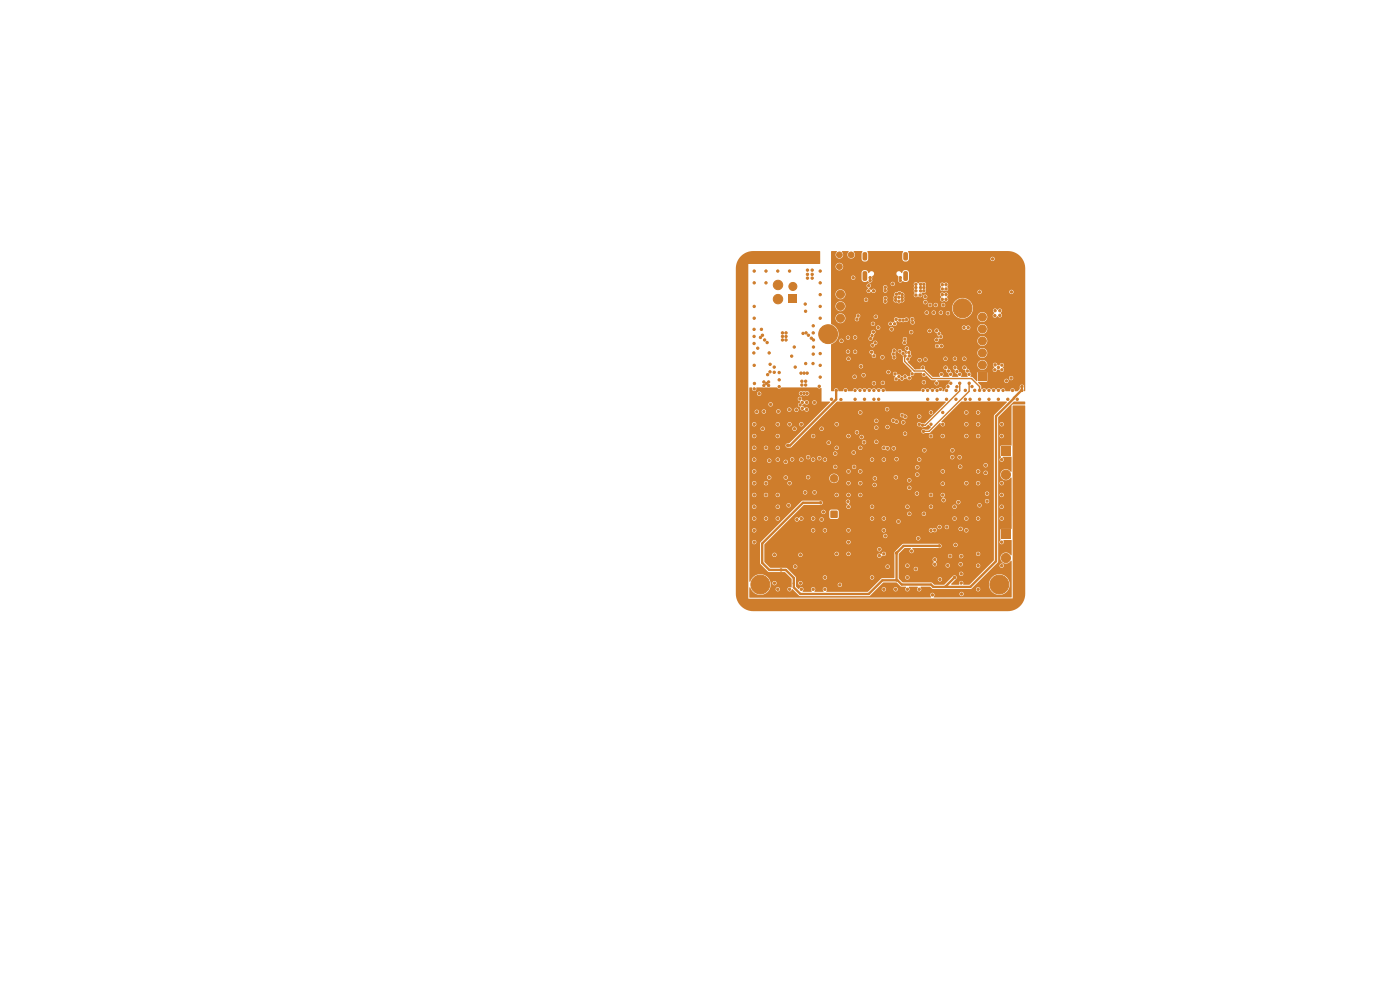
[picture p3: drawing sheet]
<svg xmlns="http://www.w3.org/2000/svg" width="297mm" height="210mm" viewBox="0 0 297 210" stroke-linecap="round" stroke-linejoin="round" font-family="sans-serif">
<path d="M176.2 108.4h1.5v1.4h-1.5z" fill="#ce7d2c"/>
<circle cx="176.9" cy="101.5" r=".8" fill="#ce7d2c" stroke="#ce7d2c" stroke-width=".21"/>
<path d="M212.4 112.4h2v2h-2z" fill="#ce7d2c"/>
<circle cx="213.4" cy="118.4" r=".97" fill="#ce7d2c" stroke="#ce7d2c" stroke-width=".21"/>
<path d="M212.4 94.7h2v2h-2z" fill="#ce7d2c"/>
<circle cx="213.4" cy="100.7" r=".97" fill="#ce7d2c" stroke="#ce7d2c" stroke-width=".21"/>
<path d="M207.5 79.1h1.7v1.7h-1.7z" fill="#ce7d2c"/>
<g fill="#ce7d2c" stroke="#ce7d2c" stroke-width=".21">
<circle cx="208.4" cy="77.4" r=".85"/>
<circle cx="208.4" cy="74.9" r=".85"/>
<circle cx="208.4" cy="72.3" r=".85"/>
<circle cx="208.4" cy="69.8" r=".85"/>
<circle cx="208.4" cy="67.2" r=".85"/>
</g>
<path d="M167.4 62.5h1.7v1.7h-1.7z" fill="#ce7d2c"/>
<circle cx="168.2" cy="60.8" r=".85" fill="#ce7d2c" stroke="#ce7d2c" stroke-width=".21"/>
<g fill="#ce7d2c">
<path d="M191.8 57.6a.52 .52 0 0 1 .8 .3v1.3a.51 .51 0 0 1-.5 .4 .51 .51 0 0 1-.5-.4v-1.3z"/>
<path d="M191.8 53.6a.52 .52 0 0 1 .8 .3v1a.51 .51 0 0 1-.5 .4 .51 .51 0 0 1-.5-.4v-1z"/>
<path d="M183.1 57.7a.54 .54 0 0 1 .9 .2v1.3a.51 .51 0 0 1-.5 .4 .51 .51 0 0 1-.5-.4z"/>
<path d="M183.1 53.6a.54 .54 0 0 1 .9 .3v1a.51 .51 0 0 1-.5 .4 .51 .51 0 0 1-.5-.4z"/>
</g>
<g fill="#ce7d2c" stroke="#ce7d2c" stroke-width=".21">
<circle cx="180.6" cy="56.6" r=".6"/>
<circle cx="178.1" cy="56.6" r=".6"/>
<circle cx="178.1" cy="54.1" r=".6"/>
<circle cx="180.6" cy="54.1" r=".6"/>
</g>
<path d="M177.4 59h1.7v1.7h-1.7z" fill="#ce7d2c"/>
<g fill="#ce7d2c" stroke="#ce7d2c" stroke-width=".21">
<circle cx="178.3" cy="62.4" r=".85"/>
<circle cx="178.3" cy="65" r=".85"/>
<circle cx="178.3" cy="67.5" r=".85"/>
<circle cx="165" cy="63.4" r="1"/>
<circle cx="165" cy="60.4" r="1"/>
<circle cx="204.2" cy="65.4" r="2"/>
<circle cx="212" cy="124" r="2"/>
<circle cx="175.7" cy="70.9" r="2"/>
<circle cx="161.3" cy="124" r="2"/>
<circle cx="209.4" cy="104.7" r=".25"/>
<circle cx="171.2" cy="83.5" r=".25"/>
<circle cx="202" cy="97" r=".25"/>
<circle cx="170.6" cy="83.5" r=".25"/>
<circle cx="169.9" cy="83.5" r=".25"/>
<circle cx="209.1" cy="98.7" r=".25"/>
<circle cx="178.2" cy="124.1" r=".25"/>
<circle cx="192.9" cy="109" r=".25"/>
<circle cx="194.6" cy="99.1" r=".25"/>
<circle cx="192.9" cy="101.9" r=".25"/>
<circle cx="161.8" cy="91" r=".25"/>
<circle cx="199.3" cy="111.8" r=".25"/>
<circle cx="171.1" cy="85.4" r=".25"/>
<circle cx="185" cy="107.5" r=".25"/>
<circle cx="156.7" cy="58.7" r=".25"/>
<circle cx="156.8" cy="123.7" r=".25"/>
<circle cx="212.5" cy="102.5" r=".25"/>
<circle cx="164.2" cy="54" r=".25"/>
<circle cx="172.5" cy="125" r=".25"/>
<circle cx="158" cy="62.5" r=".25"/>
<circle cx="158" cy="65" r=".25"/>
<circle cx="168.9" cy="86.9" r=".25"/>
<circle cx="160" cy="82.5" r=".25"/>
<circle cx="172.3" cy="59" r=".25"/>
<circle cx="200" cy="90" r=".25"/>
<circle cx="176.2" cy="128.8" r=".25"/>
<circle cx="209.1" cy="100.3" r=".25"/>
<circle cx="159.2" cy="54" r=".25"/>
<circle cx="166.7" cy="70.6" r=".25"/>
<circle cx="160" cy="81.3" r=".25"/>
<circle cx="207.5" cy="117.5" r=".25"/>
<circle cx="182.5" cy="102.5" r=".25"/>
<circle cx="167.5" cy="90" r=".25"/>
<circle cx="175" cy="112.5" r=".25"/>
<circle cx="160" cy="72.9" r=".25"/>
<circle cx="167.5" cy="57.5" r=".25"/>
<circle cx="193.7" cy="128.8" r=".25"/>
<circle cx="158" cy="97.5" r=".25"/>
<circle cx="216.8" cy="103.7" r=".25"/>
<circle cx="156.7" cy="116.2" r=".25"/>
<circle cx="202.5" cy="107.5" r=".25"/>
<circle cx="158" cy="85" r=".25"/>
<circle cx="165.3" cy="82" r=".25"/>
<circle cx="187.5" cy="110" r=".25"/>
<circle cx="207.5" cy="100" r=".25"/>
<circle cx="185.9" cy="89.3" r=".25"/>
<circle cx="171.3" cy="57.3" r=".25"/>
<circle cx="158" cy="125" r=".25"/>
<circle cx="215.5" cy="97.5" r=".25"/>
<circle cx="160" cy="67.5" r=".25"/>
<circle cx="210" cy="127.5" r=".25"/>
<circle cx="158" cy="60" r=".25"/>
<circle cx="215.5" cy="95" r=".25"/>
<circle cx="200.2" cy="106.1" r=".25"/>
<circle cx="156.8" cy="108.7" r=".25"/>
<circle cx="170.9" cy="66" r=".25"/>
<circle cx="158" cy="127.5" r=".25"/>
<circle cx="216.8" cy="123.7" r=".25"/>
<circle cx="156.8" cy="83.7" r=".25"/>
<circle cx="156.8" cy="113.7" r=".25"/>
<circle cx="172.3" cy="57.3" r=".25"/>
<circle cx="162.5" cy="102.5" r=".25"/>
<circle cx="170.5" cy="55.5" r=".25"/>
<circle cx="159.9" cy="74.9" r=".25"/>
<circle cx="156.8" cy="68.7" r=".25"/>
<circle cx="200" cy="100" r=".25"/>
<circle cx="158" cy="102.5" r=".25"/>
<circle cx="165" cy="97.5" r=".25"/>
<circle cx="180" cy="127.5" r=".25"/>
<circle cx="165.3" cy="80.6" r=".25"/>
<circle cx="172.5" cy="92.5" r=".25"/>
<circle cx="162" cy="87.3" r=".25"/>
<circle cx="182.5" cy="127.5" r=".25"/>
<circle cx="215.5" cy="102.5" r=".25"/>
<circle cx="174" cy="62.5" r=".25"/>
<circle cx="158" cy="55" r=".25"/>
<circle cx="160" cy="102.5" r=".25"/>
<circle cx="174" cy="65" r=".25"/>
<circle cx="175" cy="122.5" r=".25"/>
<circle cx="212.5" cy="115" r=".25"/>
<circle cx="211.2" cy="128.8" r=".25"/>
<circle cx="203.7" cy="99" r=".25"/>
<circle cx="175" cy="97.5" r=".25"/>
<circle cx="187.5" cy="127.5" r=".25"/>
<circle cx="212.5" cy="97.5" r=".25"/>
<circle cx="165" cy="57.5" r=".25"/>
<circle cx="213.7" cy="128.8" r=".25"/>
<circle cx="163" cy="81.8" r=".25"/>
<circle cx="192.5" cy="122.5" r=".25"/>
<circle cx="160" cy="65" r=".25"/>
<circle cx="200" cy="87.5" r=".25"/>
<circle cx="158" cy="95" r=".25"/>
<circle cx="170" cy="127.5" r=".25"/>
<circle cx="172.5" cy="110" r=".25"/>
<circle cx="202.5" cy="110" r=".25"/>
<circle cx="194.5" cy="104.7" r=".25"/>
<circle cx="215.5" cy="117.5" r=".25"/>
<circle cx="208.7" cy="128.8" r=".25"/>
<circle cx="162.5" cy="57.5" r=".25"/>
<circle cx="160.5" cy="55.5" r=".25"/>
<circle cx="173.7" cy="128.8" r=".25"/>
<circle cx="160.5" cy="87.3" r=".25"/>
<circle cx="215.5" cy="110" r=".25"/>
<circle cx="160" cy="69.9" r=".25"/>
<circle cx="215.5" cy="87.5" r=".25"/>
<circle cx="160" cy="105" r=".25"/>
<circle cx="162.5" cy="110" r=".25"/>
<circle cx="156.7" cy="96.2" r=".25"/>
<circle cx="195" cy="97.5" r=".25"/>
<circle cx="207.5" cy="120" r=".25"/>
<circle cx="173" cy="55.5" r=".25"/>
<circle cx="160" cy="110" r=".25"/>
<circle cx="170" cy="110" r=".25"/>
<circle cx="156.8" cy="61.2" r=".25"/>
<circle cx="158" cy="107.5" r=".25"/>
<circle cx="197.5" cy="87.5" r=".25"/>
<circle cx="203.6" cy="97" r=".25"/>
<circle cx="215.5" cy="92.5" r=".25"/>
<circle cx="165.1" cy="87.3" r=".25"/>
<circle cx="172.5" cy="77.1" r=".25"/>
<circle cx="195" cy="127.5" r=".25"/>
<circle cx="186.5" cy="116.5" r=".25"/>
<circle cx="216.7" cy="121.2" r=".25"/>
<circle cx="215" cy="127.5" r=".25"/>
<circle cx="216.7" cy="88.7" r=".25"/>
<circle cx="163.7" cy="128.8" r=".25"/>
<circle cx="190" cy="125" r=".25"/>
<circle cx="161.8" cy="54" r=".25"/>
<circle cx="171.8" cy="54" r=".25"/>
<circle cx="162.5" cy="95" r=".25"/>
<circle cx="200.9" cy="111.8" r=".25"/>
<circle cx="215.5" cy="112.5" r=".25"/>
<circle cx="160" cy="107.5" r=".25"/>
<circle cx="156.7" cy="81.3" r=".25"/>
<circle cx="206.3" cy="128.8" r=".25"/>
<circle cx="181.2" cy="128.8" r=".25"/>
<circle cx="165" cy="105" r=".25"/>
<circle cx="158" cy="110" r=".25"/>
<circle cx="192.5" cy="107.5" r=".25"/>
<circle cx="180" cy="107.5" r=".25"/>
<circle cx="160" cy="95" r=".25"/>
<circle cx="160" cy="57.5" r=".25"/>
<circle cx="197.5" cy="90" r=".25"/>
<circle cx="174" cy="57.5" r=".25"/>
<circle cx="172.5" cy="69.1" r=".25"/>
<circle cx="165" cy="92.5" r=".25"/>
<circle cx="192.9" cy="103.5" r=".25"/>
<circle cx="197.5" cy="127.5" r=".25"/>
<circle cx="212.5" cy="105" r=".25"/>
<circle cx="167.9" cy="75.5" r=".25"/>
<circle cx="160" cy="90" r=".25"/>
<circle cx="215.5" cy="90" r=".25"/>
<circle cx="177.5" cy="117.5" r=".25"/>
<circle cx="215.5" cy="100" r=".25"/>
<circle cx="185.9" cy="90.7" r=".25"/>
<circle cx="156.8" cy="56.2" r=".25"/>
<circle cx="156.8" cy="88.7" r=".25"/>
<circle cx="190.6" cy="110.6" r=".25"/>
<circle cx="197.5" cy="107.5" r=".25"/>
<circle cx="156.8" cy="98.7" r=".25"/>
<circle cx="171.3" cy="59" r=".25"/>
<circle cx="216.7" cy="116.3" r=".25"/>
<circle cx="158" cy="122.5" r=".25"/>
<circle cx="187.5" cy="125" r=".25"/>
<circle cx="216.8" cy="108.7" r=".25"/>
<circle cx="156.7" cy="86.3" r=".25"/>
<circle cx="180" cy="112.5" r=".25"/>
<circle cx="162.5" cy="127.5" r=".25"/>
<circle cx="158" cy="100" r=".25"/>
<circle cx="162.5" cy="105" r=".25"/>
<circle cx="182.5" cy="87.5" r=".25"/>
<circle cx="174" cy="67.5" r=".25"/>
<circle cx="162" cy="81" r=".25"/>
<circle cx="165" cy="107.5" r=".25"/>
<circle cx="159.2" cy="128.8" r=".25"/>
<circle cx="190.2" cy="97.4" r=".25"/>
<circle cx="156.7" cy="71.3" r=".25"/>
<circle cx="170.8" cy="64.5" r=".25"/>
<circle cx="207.5" cy="92.5" r=".25"/>
<circle cx="160" cy="112.5" r=".25"/>
<circle cx="209.4" cy="106.3" r=".25"/>
<circle cx="162.6" cy="81.4" r=".25"/>
<circle cx="197.5" cy="92.5" r=".25"/>
<circle cx="203.9" cy="123.7" r=".25"/>
<circle cx="158" cy="72.5" r=".25"/>
<circle cx="207.5" cy="87.5" r=".25"/>
<circle cx="205" cy="102.5" r=".25"/>
<circle cx="170" cy="97.5" r=".25"/>
<circle cx="207.5" cy="110" r=".25"/>
<circle cx="168.7" cy="128.8" r=".25"/>
<circle cx="156.8" cy="73.7" r=".25"/>
<circle cx="156.7" cy="66.3" r=".25"/>
<circle cx="166" cy="72.1" r=".25"/>
<circle cx="203.9" cy="121.7" r=".25"/>
<circle cx="160" cy="127.5" r=".25"/>
<circle cx="158" cy="67.5" r=".25"/>
<circle cx="166.8" cy="54" r=".25"/>
<circle cx="169.2" cy="54" r=".25"/>
<circle cx="215.5" cy="107.5" r=".25"/>
<circle cx="158" cy="115" r=".25"/>
<circle cx="200" cy="127.5" r=".25"/>
<circle cx="216.7" cy="106.3" r=".25"/>
<circle cx="195" cy="88.4" r=".25"/>
<circle cx="156.7" cy="121.2" r=".25"/>
<circle cx="182.5" cy="95" r=".25"/>
<circle cx="161.2" cy="128.8" r=".25"/>
<circle cx="203.7" cy="128.8" r=".25"/>
<circle cx="215.5" cy="105" r=".25"/>
<circle cx="167.5" cy="102.5" r=".25"/>
<circle cx="156.8" cy="63.7" r=".25"/>
<circle cx="158" cy="112.5" r=".25"/>
<circle cx="172.5" cy="112.5" r=".25"/>
<circle cx="205" cy="110" r=".25"/>
<circle cx="212.5" cy="107.5" r=".25"/>
<circle cx="156.7" cy="126.2" r=".25"/>
<circle cx="187.5" cy="97.5" r=".25"/>
<circle cx="216.7" cy="91.3" r=".25"/>
<circle cx="172.5" cy="97.5" r=".25"/>
<circle cx="177.5" cy="95" r=".25"/>
<circle cx="172.5" cy="75.1" r=".25"/>
<circle cx="160" cy="97.5" r=".25"/>
<circle cx="212.5" cy="127.5" r=".25"/>
<circle cx="205" cy="92.5" r=".25"/>
<circle cx="174" cy="60" r=".25"/>
<circle cx="216.7" cy="126.2" r=".25"/>
<circle cx="177.5" cy="90" r=".25"/>
<circle cx="172.5" cy="70.6" r=".25"/>
<circle cx="180" cy="105" r=".25"/>
<circle cx="196.3" cy="128.8" r=".25"/>
<circle cx="188.3" cy="95.1" r=".25"/>
<circle cx="200" cy="102.6" r=".25"/>
<circle cx="158" cy="120" r=".25"/>
<circle cx="156.7" cy="101.2" r=".25"/>
<circle cx="188.2" cy="86.8" r=".25"/>
<circle cx="180" cy="117.5" r=".25"/>
<circle cx="158" cy="117.5" r=".25"/>
<circle cx="186.2" cy="128.8" r=".25"/>
<circle cx="196.1" cy="95.5" r=".25"/>
<circle cx="185" cy="110" r=".25"/>
<circle cx="156.7" cy="111.2" r=".25"/>
<circle cx="180" cy="115" r=".25"/>
<circle cx="200" cy="92.5" r=".25"/>
<circle cx="200" cy="105" r=".25"/>
<circle cx="187.5" cy="112.5" r=".25"/>
<circle cx="185.6" cy="101.5" r=".25"/>
<circle cx="197.5" cy="112.5" r=".25"/>
<circle cx="165" cy="110" r=".25"/>
<circle cx="191.3" cy="128.8" r=".25"/>
<circle cx="187.5" cy="95" r=".25"/>
<circle cx="170.2" cy="85.4" r=".25"/>
<circle cx="216.7" cy="111.3" r=".25"/>
<circle cx="166.7" cy="72.1" r=".25"/>
<circle cx="202.5" cy="127.5" r=".25"/>
<circle cx="207.8" cy="107.2" r=".25"/>
<circle cx="169.7" cy="85.9" r=".25"/>
<circle cx="166" cy="70.6" r=".25"/>
<circle cx="171.1" cy="86.9" r=".25"/>
<circle cx="205" cy="112.5" r=".25"/>
<circle cx="158" cy="82.5" r=".25"/>
<circle cx="165" cy="127.5" r=".25"/>
<circle cx="216.8" cy="113.7" r=".25"/>
<circle cx="189.6" cy="95.1" r=".25"/>
<circle cx="168" cy="55.5" r=".25"/>
<circle cx="177.5" cy="105" r=".25"/>
<circle cx="156.8" cy="78.7" r=".25"/>
<circle cx="166.2" cy="128.8" r=".25"/>
<circle cx="172.5" cy="127.5" r=".25"/>
<circle cx="160" cy="60" r=".25"/>
<circle cx="156.8" cy="93.7" r=".25"/>
<circle cx="178.7" cy="128.8" r=".25"/>
<circle cx="169.7" cy="84.6" r=".25"/>
<circle cx="158" cy="70" r=".25"/>
<circle cx="216.8" cy="98.7" r=".25"/>
<circle cx="170" cy="90" r=".25"/>
<circle cx="188.7" cy="128.8" r=".25"/>
<circle cx="174" cy="80" r=".25"/>
<circle cx="205" cy="87.5" r=".25"/>
<circle cx="190" cy="127.5" r=".25"/>
<circle cx="175" cy="125" r=".25"/>
<circle cx="180" cy="100" r=".25"/>
<circle cx="216.8" cy="118.7" r=".25"/>
<circle cx="215.5" cy="120" r=".25"/>
<circle cx="212.5" cy="92.5" r=".25"/>
<circle cx="172.6" cy="73.6" r=".25"/>
<circle cx="197.5" cy="105" r=".25"/>
<circle cx="196" cy="109" r=".25"/>
<circle cx="162" cy="81.8" r=".25"/>
<circle cx="182.5" cy="100" r=".25"/>
<circle cx="195" cy="90" r=".25"/>
<circle cx="192.5" cy="127.5" r=".25"/>
<circle cx="160" cy="115" r=".25"/>
<circle cx="195" cy="125" r=".25"/>
<circle cx="165.5" cy="55.5" r=".25"/>
<circle cx="156.8" cy="103.7" r=".25"/>
<circle cx="160" cy="92.5" r=".25"/>
<circle cx="166.7" cy="71.4" r=".25"/>
<circle cx="207.5" cy="125" r=".25"/>
<circle cx="165" cy="90" r=".25"/>
<circle cx="180" cy="92.5" r=".25"/>
<circle cx="212.5" cy="120" r=".25"/>
<circle cx="182.5" cy="105" r=".25"/>
<circle cx="207.5" cy="127.5" r=".25"/>
<circle cx="194.6" cy="100.7" r=".25"/>
<circle cx="156.7" cy="91.2" r=".25"/>
<circle cx="202" cy="95.5" r=".25"/>
<circle cx="205" cy="90" r=".25"/>
<circle cx="174" cy="77.5" r=".25"/>
<circle cx="173.8" cy="82" r=".25"/>
<circle cx="165" cy="125" r=".25"/>
<circle cx="192.5" cy="120" r=".25"/>
<circle cx="166" cy="71.4" r=".25"/>
<circle cx="192.5" cy="125" r=".25"/>
<circle cx="187.5" cy="117.5" r=".25"/>
<circle cx="198.7" cy="128.8" r=".25"/>
<circle cx="215.5" cy="125" r=".25"/>
<circle cx="188.3" cy="90.6" r=".25"/>
<circle cx="207.5" cy="90" r=".25"/>
<circle cx="212.5" cy="90" r=".25"/>
<circle cx="183.7" cy="128.8" r=".25"/>
<circle cx="180" cy="102.5" r=".25"/>
<circle cx="185.9" cy="93.7" r=".25"/>
<circle cx="190" cy="101.3" r=".25"/>
<circle cx="167.5" cy="127.5" r=".25"/>
<circle cx="185" cy="122.5" r=".25"/>
<circle cx="215.5" cy="122.5" r=".25"/>
<circle cx="171.3" cy="58.2" r=".25"/>
<circle cx="167.4" cy="86.9" r=".25"/>
<circle cx="158" cy="92.5" r=".25"/>
<circle cx="177.5" cy="127.5" r=".25"/>
<circle cx="203.3" cy="106.5" r=".25"/>
<circle cx="170" cy="125" r=".25"/>
<circle cx="172.3" cy="58.2" r=".25"/>
<circle cx="171.2" cy="128.8" r=".25"/>
<circle cx="212.5" cy="110" r=".25"/>
<circle cx="158" cy="90" r=".25"/>
<circle cx="167.5" cy="125" r=".25"/>
<circle cx="170.2" cy="86.6" r=".25"/>
<circle cx="205" cy="127.5" r=".25"/>
<circle cx="174" cy="75" r=".25"/>
<circle cx="216.7" cy="96.3" r=".25"/>
<circle cx="162.5" cy="60" r=".25"/>
<circle cx="158" cy="57.5" r=".25"/>
<circle cx="158" cy="87.5" r=".25"/>
<circle cx="185.5" cy="102.9" r=".25"/>
<circle cx="156.7" cy="106.2" r=".25"/>
<circle cx="175" cy="127.5" r=".25"/>
<circle cx="158" cy="75" r=".25"/>
<circle cx="186.5" cy="117.9" r=".25"/>
<circle cx="216.7" cy="93.7" r=".25"/>
<circle cx="165" cy="95" r=".25"/>
<circle cx="185" cy="97.5" r=".25"/>
<circle cx="158" cy="77.5" r=".25"/>
<circle cx="163" cy="55.5" r=".25"/>
<circle cx="207.5" cy="102.5" r=".25"/>
<circle cx="215.5" cy="115" r=".25"/>
<circle cx="201.3" cy="128.8" r=".25"/>
<circle cx="160" cy="71.4" r=".25"/>
<circle cx="156.8" cy="118.7" r=".25"/>
<circle cx="163" cy="81" r=".25"/>
<circle cx="158" cy="80" r=".25"/>
<circle cx="158" cy="105" r=".25"/>
<circle cx="160" cy="77.5" r=".25"/>
<circle cx="216.7" cy="101.3" r=".25"/>
<circle cx="160" cy="100" r=".25"/>
<circle cx="185" cy="127.5" r=".25"/>
<circle cx="156.7" cy="76.3" r=".25"/>
<circle cx="207.8" cy="84.7" r=".25"/>
<circle cx="203.8" cy="119.7" r=".25"/>
<circle cx="196.6" cy="66.3" r=".25"/>
<circle cx="195.3" cy="61.7" r=".25"/>
<circle cx="214.8" cy="82.8" r=".25"/>
<circle cx="181.4" cy="71.6" r=".25"/>
<circle cx="196.3" cy="62.9" r=".25"/>
<circle cx="198.8" cy="82.8" r=".25"/>
<circle cx="194.3" cy="60.3" r=".25"/>
<circle cx="187.3" cy="81.2" r=".25"/>
<circle cx="194.3" cy="61" r=".25"/>
<circle cx="183.4" cy="82.8" r=".25"/>
<circle cx="185.8" cy="67.2" r=".25"/>
<circle cx="206.8" cy="82.8" r=".25"/>
<circle cx="212.1" cy="65.9" r=".25"/>
<circle cx="205.6" cy="79.4" r=".25"/>
<circle cx="190.2" cy="117.3" r=".25"/>
<circle cx="196.3" cy="64.1" r=".25"/>
<circle cx="179.9" cy="71.6" r=".25"/>
<circle cx="181" cy="58.9" r=".25"/>
<circle cx="198.5" cy="64.7" r=".25"/>
<circle cx="196" cy="61" r=".25"/>
<circle cx="187.8" cy="61.6" r=".25"/>
<circle cx="201.7" cy="79.4" r=".25"/>
<circle cx="199.7" cy="79.4" r=".25"/>
<circle cx="181.3" cy="79.9" r=".25"/>
<circle cx="211.1" cy="77.4" r=".25"/>
<circle cx="196" cy="61.7" r=".25"/>
<circle cx="195.2" cy="62.6" r=".25"/>
<circle cx="208.8" cy="82.8" r=".25"/>
<circle cx="184.6" cy="58.9" r=".25"/>
<circle cx="199.3" cy="115.8" r=".25"/>
<circle cx="182.6" cy="77.7" r=".25"/>
<circle cx="210.6" cy="54.9" r=".25"/>
<circle cx="210.8" cy="82.8" r=".25"/>
<circle cx="191" cy="58.9" r=".25"/>
<circle cx="212.1" cy="66.9" r=".25"/>
<circle cx="202.8" cy="82.8" r=".25"/>
<circle cx="204.8" cy="82.8" r=".25"/>
<circle cx="191" cy="59.5" r=".25"/>
<circle cx="179.4" cy="82.8" r=".25"/>
<circle cx="201.1" cy="66.4" r=".25"/>
<circle cx="211.8" cy="78" r=".25"/>
<circle cx="212.5" cy="78.4" r=".25"/>
<circle cx="174.1" cy="106.7" r=".25"/>
<circle cx="195.3" cy="60.3" r=".25"/>
<circle cx="167.1" cy="94.5" r=".25"/>
<circle cx="199.6" cy="66.3" r=".25"/>
<circle cx="193.6" cy="68.4" r=".25"/>
<circle cx="197.3" cy="64.7" r=".25"/>
<circle cx="211.1" cy="65.9" r=".25"/>
<circle cx="185.4" cy="82.8" r=".25"/>
<circle cx="185.4" cy="81.3" r=".25"/>
<circle cx="200.8" cy="82.8" r=".25"/>
<circle cx="200.6" cy="76.1" r=".25"/>
<circle cx="204.6" cy="76.1" r=".25"/>
<circle cx="211" cy="78.4" r=".25"/>
<circle cx="195.8" cy="78" r=".25"/>
<circle cx="196" cy="81.1" r=".25"/>
<circle cx="202.5" cy="122.5" r=".25"/>
<circle cx="202.6" cy="76.1" r=".25"/>
<circle cx="184.3" cy="60.6" r=".25"/>
<circle cx="196.8" cy="82.8" r=".25"/>
<circle cx="183.2" cy="79.6" r=".25"/>
<circle cx="195.3" cy="61" r=".25"/>
<circle cx="212.5" cy="77.4" r=".25"/>
<circle cx="187.4" cy="82.8" r=".25"/>
<circle cx="216.8" cy="82" r=".25"/>
<circle cx="184.3" cy="61.7" r=".25"/>
<circle cx="177.4" cy="82.8" r=".25"/>
<circle cx="198.8" cy="73.4" r=".25"/>
<circle cx="165.7" cy="120.9" r=".25"/>
<circle cx="181.4" cy="82.8" r=".25"/>
<circle cx="198.1" cy="66.3" r=".25"/>
<circle cx="212.8" cy="82.8" r=".25"/>
<circle cx="184.6" cy="59.5" r=".25"/>
<circle cx="183.7" cy="63.6" r=".25"/>
<circle cx="194.3" cy="61.7" r=".25"/>
<circle cx="187.8" cy="60.9" r=".25"/>
<circle cx="216.8" cy="82.8" r=".25"/>
<circle cx="193.3" cy="70.4" r=".25"/>
<circle cx="192.6" cy="76.2" r=".25"/>
<circle cx="196" cy="60.3" r=".25"/>
<circle cx="199.7" cy="73.4" r=".25"/>
<circle cx="203.6" cy="79.4" r=".25"/>
<circle cx="181.4" cy="74.6" r=".25"/>
<circle cx="194.3" cy="62.6" r=".25"/>
<circle cx="173.8" cy="97.2" r=".25"/>
<circle cx="185.4" cy="84.7" r=".25"/>
<circle cx="184.4" cy="82.8" r=".25"/>
<circle cx="185.4" cy="75.5" r=".25"/>
<circle cx="196.1" cy="97.1" r=".25"/>
<circle cx="164.1" cy="83.6" r=".25"/>
<circle cx="186" cy="99.9" r=".25"/>
<circle cx="190.6" cy="112.2" r=".25"/>
<circle cx="170.7" cy="103.3" r=".25"/>
<circle cx="165.3" cy="84.6" r=".25"/>
<circle cx="185.9" cy="95.3" r=".25"/>
<circle cx="166.3" cy="117.3" r=".25"/>
<circle cx="165.3" cy="83.6" r=".25"/>
<circle cx="185.9" cy="87.7" r=".25"/>
<circle cx="198.6" cy="106.1" r=".25"/>
<circle cx="196.1" cy="104.7" r=".25"/>
<circle cx="205.7" cy="107.2" r=".25"/>
<circle cx="183" cy="119.9" r=".25"/>
<circle cx="205.5" cy="99" r=".25"/>
<circle cx="161.8" cy="107.7" r=".25"/>
<circle cx="165.1" cy="85.8" r=".25"/>
<circle cx="195" cy="86.8" r=".25"/>
<circle cx="164.1" cy="84.6" r=".25"/>
<circle cx="197.5" cy="56.6" r=".25"/>
<circle cx="198.3" cy="69.2" r=".25"/>
<circle cx="197.5" cy="57.8" r=".25"/>
<circle cx="180.2" cy="78" r=".25"/>
<circle cx="198.6" cy="56.6" r=".25"/>
<circle cx="199.5" cy="55.2" r=".25"/>
<circle cx="194.8" cy="69.7" r=".25"/>
<circle cx="196.3" cy="68.2" r=".25"/>
<circle cx="198.4" cy="61.5" r=".25"/>
<circle cx="199.7" cy="56.6" r=".25"/>
<circle cx="175.8" cy="93.9" r=".25"/>
<circle cx="197.8" cy="62.9" r=".25"/>
<circle cx="196.5" cy="55.2" r=".25"/>
<circle cx="199.3" cy="68.2" r=".25"/>
<circle cx="181" cy="63.5" r=".25"/>
<circle cx="198.6" cy="55.2" r=".25"/>
<circle cx="180.2" cy="77.2" r=".25"/>
<circle cx="198.4" cy="60.4" r=".25"/>
<circle cx="204.5" cy="73.4" r=".25"/>
<circle cx="198.3" cy="68.2" r=".25"/>
<circle cx="196.3" cy="69.2" r=".25"/>
<circle cx="197.3" cy="69.2" r=".25"/>
<circle cx="199.3" cy="69.2" r=".25"/>
<circle cx="194.8" cy="67.7" r=".25"/>
<circle cx="203.8" cy="54.7" r=".25"/>
<circle cx="205.3" cy="73.4" r=".25"/>
<circle cx="198.6" cy="63" r=".25"/>
<circle cx="194.2" cy="78" r=".25"/>
<circle cx="181.4" cy="76.2" r=".25"/>
<circle cx="198.6" cy="59" r=".25"/>
<circle cx="215.7" cy="81.2" r=".25"/>
<circle cx="199.5" cy="54.3" r=".25"/>
<circle cx="197.5" cy="59" r=".25"/>
<circle cx="216.8" cy="81.2" r=".25"/>
<circle cx="167.3" cy="107.2" r=".25"/>
<circle cx="196.5" cy="54.3" r=".25"/>
<circle cx="168.7" cy="120.2" r=".25"/>
<circle cx="202.7" cy="115.6" r=".25"/>
<circle cx="197.3" cy="68.2" r=".25"/>
<circle cx="197.6" cy="61.5" r=".25"/>
<circle cx="197.5" cy="55.2" r=".25"/>
<circle cx="197.5" cy="54.3" r=".25"/>
<circle cx="198.6" cy="57.8" r=".25"/>
<circle cx="193.4" cy="116.9" r=".25"/>
<circle cx="184.2" cy="77.7" r=".25"/>
<circle cx="194.5" cy="81.1" r=".25"/>
<circle cx="197.6" cy="60.4" r=".25"/>
<circle cx="198.6" cy="54.3" r=".25"/>
<circle cx="197.5" cy="81.1" r=".25"/>
<circle cx="196.4" cy="56.6" r=".25"/>
<circle cx="185.3" cy="63.6" r=".25"/>
<circle cx="199.4" cy="122.9" r=".25"/>
<circle cx="188.5" cy="78.9" r=".25"/>
<circle cx="189.9" cy="79.3" r=".25"/>
<circle cx="214.6" cy="61.9" r=".25"/>
<circle cx="196" cy="79.5" r=".25"/>
<circle cx="193.5" cy="79.3" r=".25"/>
<circle cx="189.7" cy="74.4" r=".25"/>
<circle cx="201.1" cy="82" r=".25"/>
<circle cx="170.9" cy="81.7" r=".25"/>
<circle cx="170.6" cy="79.2" r=".25"/>
<circle cx="172.1" cy="71.7" r=".25"/>
<circle cx="170.1" cy="80.9" r=".25"/>
<circle cx="170.9" cy="77.1" r=".25"/>
<circle cx="171" cy="70.6" r=".25"/>
<circle cx="171.5" cy="71.1" r=".25"/>
<circle cx="170.9" cy="80.9" r=".25"/>
<circle cx="169.9" cy="79.2" r=".25"/>
<circle cx="171.2" cy="79.2" r=".25"/>
<circle cx="170.1" cy="81.7" r=".25"/>
<circle cx="172.6" cy="72.1" r=".25"/>
<circle cx="170.4" cy="70.7" r=".25"/>
<circle cx="168.7" cy="77.9" r=".25"/>
<circle cx="172.8" cy="85.4" r=".25"/>
<circle cx="171.4" cy="101.2" r=".25"/>
<circle cx="171.4" cy="97" r=".25"/>
<circle cx="202.8" cy="84.7" r=".25"/>
<circle cx="198.3" cy="112.4" r=".25"/>
<circle cx="161.5" cy="69.9" r=".25"/>
<circle cx="162.2" cy="72.1" r=".25"/>
<circle cx="168.5" cy="73.6" r=".25"/>
<circle cx="163.4" cy="77.3" r=".25"/>
<circle cx="160.7" cy="73.9" r=".25"/>
<circle cx="161.3" cy="71.6" r=".25"/>
<circle cx="161.7" cy="71.1" r=".25"/>
<circle cx="164.2" cy="77.9" r=".25"/>
<circle cx="165.3" cy="79" r=".25"/>
<circle cx="164.2" cy="79" r=".25"/>
<circle cx="162.8" cy="79.5" r=".25"/>
<circle cx="163.3" cy="78.9" r=".25"/>
<circle cx="162.7" cy="72.7" r=".25"/>
<circle cx="163.2" cy="74.9" r=".25"/>
<circle cx="205.8" cy="84.7" r=".25"/>
<circle cx="203.9" cy="118" r=".25"/>
<circle cx="204.6" cy="78" r=".25"/>
<circle cx="164.3" cy="117.7" r=".25"/>
<circle cx="183.3" cy="93.8" r=".25"/>
<circle cx="170.8" cy="104.4" r=".25"/>
<circle cx="183.4" cy="84.7" r=".25"/>
<circle cx="185.1" cy="73.2" r=".25"/>
<circle cx="182.4" cy="82.8" r=".25"/>
<circle cx="204" cy="126" r=".25"/>
<circle cx="213.8" cy="84.7" r=".25"/>
<circle cx="201.5" cy="117.9" r=".25"/>
<circle cx="201" cy="120" r=".25"/>
<circle cx="211.8" cy="84.7" r=".25"/>
<circle cx="198.3" cy="119.7" r=".25"/>
<circle cx="215.8" cy="84.7" r=".25"/>
<circle cx="197.8" cy="126.2" r=".25"/>
<circle cx="189.5" cy="89.2" r=".25"/>
<circle cx="192" cy="92" r=".25"/>
<circle cx="191.6" cy="89.6" r=".25"/>
<circle cx="192" cy="88.4" r=".25"/>
<circle cx="190.2" cy="89.4" r=".25"/>
<circle cx="191.4" cy="88.1" r=".25"/>
<circle cx="188.3" cy="120.2" r=".25"/>
<circle cx="196.8" cy="84.7" r=".25"/>
<circle cx="187.2" cy="75.8" r=".25"/>
<circle cx="195.8" cy="82.8" r=".25"/>
<circle cx="187.8" cy="63.9" r=".25"/>
<circle cx="200.7" cy="62.5" r=".25"/>
<circle cx="199.9" cy="60.4" r=".25"/>
<circle cx="187.8" cy="63.2" r=".25"/>
<circle cx="199.9" cy="61.3" r=".25"/>
<circle cx="200.1" cy="64.7" r=".25"/>
<circle cx="191.4" cy="63.7" r=".25"/>
<circle cx="199.9" cy="63.5" r=".25"/>
<circle cx="190.2" cy="62.4" r=".25"/>
<circle cx="190.7" cy="63.9" r=".25"/>
<circle cx="191.4" cy="62.5" r=".25"/>
<circle cx="200.7" cy="63.5" r=".25"/>
<circle cx="205.4" cy="69.5" r=".25"/>
<circle cx="200.7" cy="61.3" r=".25"/>
<circle cx="190.8" cy="62.2" r=".25"/>
<circle cx="204.5" cy="69.5" r=".25"/>
<circle cx="200.7" cy="60.4" r=".25"/>
<circle cx="211.1" cy="66.9" r=".25"/>
<circle cx="190.7" cy="63.1" r=".25"/>
<circle cx="190" cy="63.1" r=".25"/>
<circle cx="199.9" cy="62.5" r=".25"/>
<circle cx="191.4" cy="63.1" r=".25"/>
<circle cx="190" cy="63.7" r=".25"/>
<circle cx="192.3" cy="67.8" r=".25"/>
<circle cx="198.7" cy="70.2" r=".25"/>
<circle cx="190.1" cy="67.7" r=".25"/>
<circle cx="199.2" cy="70.8" r=".25"/>
<circle cx="199.6" cy="71.4" r=".25"/>
<circle cx="191.6" cy="67.9" r=".25"/>
<circle cx="198.7" cy="72.1" r=".25"/>
<circle cx="190.9" cy="67.9" r=".25"/>
<circle cx="203.6" cy="81.3" r=".25"/>
<circle cx="169.8" cy="123.7" r=".25"/>
<circle cx="195.7" cy="90.2" r=".25"/>
<circle cx="211.8" cy="82.8" r=".25"/>
<circle cx="196.3" cy="76.3" r=".25"/>
<circle cx="194.3" cy="120.7" r=".25"/>
<circle cx="200.8" cy="84.7" r=".25"/>
<circle cx="166.7" cy="98" r=".25"/>
<circle cx="166.7" cy="101.3" r=".25"/>
<circle cx="177.2" cy="96.2" r=".25"/>
<circle cx="177.2" cy="99" r=".25"/>
<circle cx="182.8" cy="92.7" r=".25"/>
<circle cx="174.3" cy="110.2" r=".25"/>
<circle cx="202.6" cy="78" r=".25"/>
<circle cx="179.9" cy="106.4" r=".25"/>
<circle cx="174.7" cy="108.6" r=".25"/>
<circle cx="200.6" cy="78" r=".25"/>
<circle cx="181.8" cy="91.7" r=".25"/>
<circle cx="172.8" cy="104.4" r=".25"/>
<circle cx="186.4" cy="84.7" r=".25"/>
<circle cx="169" cy="110.2" r=".25"/>
<circle cx="168" cy="97.5" r=".25"/>
<circle cx="178.4" cy="84.8" r=".25"/>
<circle cx="184.7" cy="71.8" r=".25"/>
<circle cx="179.9" cy="74.6" r=".25"/>
<circle cx="185.7" cy="72.7" r=".25"/>
<circle cx="180" cy="76.1" r=".25"/>
<circle cx="161" cy="83.5" r=".25"/>
<circle cx="163.5" cy="85.8" r=".25"/>
<circle cx="207.8" cy="61.9" r=".25"/>
<circle cx="178.5" cy="72.3" r=".25"/>
<circle cx="205.2" cy="78.7" r=".25"/>
<circle cx="192" cy="71.9" r=".25"/>
<circle cx="184.9" cy="74.7" r=".25"/>
<circle cx="186.4" cy="82.8" r=".25"/>
<circle cx="198.3" cy="118.7" r=".25"/>
<circle cx="209.8" cy="84.7" r=".25"/>
<circle cx="195.1" cy="76.4" r=".25"/>
<circle cx="209.8" cy="82.8" r=".25"/>
<circle cx="163.2" cy="97.7" r=".25"/>
<circle cx="163.2" cy="101.3" r=".25"/>
<circle cx="204.8" cy="84.7" r=".25"/>
<circle cx="203.8" cy="112.2" r=".25"/>
<circle cx="203" cy="82" r=".25"/>
<circle cx="190.9" cy="74.5" r=".25"/>
<circle cx="206.2" cy="82" r=".25"/>
<circle cx="191.6" cy="74.9" r=".25"/>
<circle cx="213.5" cy="80.8" r=".25"/>
<circle cx="192.9" cy="75.5" r=".25"/>
<circle cx="187.8" cy="113.7" r=".25"/>
<circle cx="195.9" cy="91.5" r=".25"/>
<circle cx="205.6" cy="81.3" r=".25"/>
<circle cx="176.4" cy="84.7" r=".25"/>
<circle cx="168.5" cy="91" r=".25"/>
<circle cx="197.2" cy="70.2" r=".25"/>
<circle cx="193.5" cy="67.7" r=".25"/>
<circle cx="198.7" cy="81.3" r=".25"/>
<circle cx="169.8" cy="117.7" r=".25"/>
<circle cx="174.3" cy="91" r=".25"/>
<circle cx="181.4" cy="84.7" r=".25"/>
<circle cx="191.9" cy="72.7" r=".25"/>
<circle cx="203" cy="78.8" r=".25"/>
<circle cx="189.1" cy="69.9" r=".25"/>
<circle cx="192.9" cy="80.2" r=".25"/>
<circle cx="192" cy="79.9" r=".25"/>
<circle cx="186.3" cy="69.5" r=".25"/>
<circle cx="185" cy="71.2" r=".25"/>
<circle cx="191.3" cy="80.3" r=".25"/>
<circle cx="190.7" cy="79.9" r=".25"/>
<circle cx="185.2" cy="68.7" r=".25"/>
<circle cx="190.1" cy="80.4" r=".25"/>
<circle cx="185.3" cy="70.4" r=".25"/>
<circle cx="181.2" cy="99" r=".25"/>
<circle cx="181.1" cy="96" r=".25"/>
<circle cx="194.8" cy="114.2" r=".25"/>
<circle cx="198.8" cy="84.7" r=".25"/>
<circle cx="189.7" cy="75.8" r=".25"/>
<circle cx="197.8" cy="82.8" r=".25"/>
<circle cx="185.3" cy="61.7" r=".25"/>
<circle cx="189.4" cy="60.2" r=".25"/>
<circle cx="199.5" cy="82.6" r=".25"/>
<circle cx="189.5" cy="75.1" r=".25"/>
<circle cx="192.4" cy="73.9" r=".25"/>
<circle cx="201.2" cy="78.7" r=".25"/>
<circle cx="201.7" cy="81.3" r=".25"/>
<circle cx="164.3" cy="123.7" r=".25"/>
<circle cx="207.8" cy="82.8" r=".25"/>
<circle cx="192" cy="75.5" r=".25"/>
<circle cx="192.8" cy="74.8" r=".25"/>
<circle cx="214.5" cy="80.2" r=".25"/>
<circle cx="189.8" cy="68.7" r=".25"/>
<circle cx="182" cy="67" r=".25"/>
<circle cx="181.8" cy="67.7" r=".25"/>
<circle cx="188.9" cy="68.7" r=".25"/>
</g>
<path d="M177.4 82.8v1.9l-9.8 9.8h-.5M216.8 82v.8l-5.5 5.5v30.8l-5.4 5.4h-7.9l-.5-.5h-6.2l-.9-.9h-3.2l-2.9 2.9h-14.5l-1.4-1.4v-2l-1.7-1.7h-3.5l-1.5-1.5v-4.1l8.6-8.6h3.8M199.3 115.8h-7.6l-1.5 1.5v5.8M168.4 123.8h.1M202.5 122.5l-2 2M202.5 122.5h.1" fill="none" stroke="#ce7d2c" stroke-width=".5"/>
<path d="M189.7 75.8h.1M192 75.5l-.1 1.1 2.1 2.1h2.1l1.6 1.6h8.4l1.7 1.7v.8M203.6 81.3v1.6l-7.3 7.3h-.6M205.6 81.3v1.7l-8.5 8.5h-1.2" fill="none" stroke="#ce7d2c" stroke-width=".3"/>
<g fill="#ce7d2c">
<path d="M157.2 54.3a3.7 3.7 0 0 1 2.6-1h14.1l.1 .1v2.5l-.1 .1h-15.2v71l56.1-.1v-40.8l.1-.1h2.5l.1 .1v39.8a3.7 3.7 0 0 1-3.7 3.7h-54a3.7 3.7 0 0 1-3.7-3.7v-69a3.7 3.7 0 0 1 1.1-2.6z"/>
<path d="M159 82.2h.5a.5 .5 0 0 0 .5 .7 .5 .5 0 0 0 .4-.7h4.4a.6 .6 0 0 0 1 0h7.6a.65 .65 0 0 0 .8 .1l.1 2.9h1.7l.1 .2-8.6 8.6-.6 .1a.45 .45 0 0 0-.2 .5 .45 .45 0 0 0 .3 .4l10-.1v.2a.45 .45 0 0 0 .6 .4 .45 .45 0 0 0 .4-.6h4v.2a.45 .45 0 0 0 .6 .4 .45 .45 0 0 0 .4-.6h4v.2a.61 .61 0 0 0 .9 .3 .45 .45 0 0 0 .6 .1 .45 .45 0 0 0 .2-.5h.4v.2a.45 .45 0 0 0 .8 .3h5.7v.1a.45 .45 0 0 0 .6 .4 .45 .45 0 0 0 .3-.5h5.1v.1a.45 .45 0 0 0 .7 .3 .45 .45 0 0 0 0-.8 .45 .45 0 0 0-.7 .4h-5.1l-.3-.4-.4 .1-.2 .3h-5.7a.45 .45 0 0 0-.1-.8 .45 .45 0 0 0-.7 .3l-.4-.1a.6 .6 0 0 0-.8-.1l-.5-.3-.4 .4h-4a.45 .45 0 0 0-.5-.4 .45 .45 0 0 0-.5 .4h-4l-.4-.4-.4 .1-.2 .3h-9.3l1.2-1.1h6.4a.45 .45 0 0 0 .5 .6 .45 .45 0 0 0 .4-.7h6.6v.2a.45 .45 0 0 0 .6 .3 .45 .45 0 0 0 .3-.5h1.7v.1a.45 .45 0 0 0 .7 .3 .45 .45 0 0 0 0-.8 .45 .45 0 0 0-.7 .4h-1.7l-.1-.3-.4-.1-.4 .4h-6.6l-.5-.3-.4 .4h-6.4l1.4-1.4h1.7v.2a.45 .45 0 0 0 .6 .4 .45 .45 0 0 0 .4-.6h6.5v.2a.45 .45 0 0 0 .5 .4 .45 .45 0 0 0 .4-.4h1.9v.2a.45 .45 0 0 0 .7 .3 .45 .45 0 0 0 0-.8 .45 .45 0 0 0-.7 .3h-1.8a.45 .45 0 0 0-.4-.6 .45 .45 0 0 0-.6 .4h-6.5l-.4-.4-.4 .1-.2 .3h-1.7l.8-.8h10.2a.45 .45 0 0 0 .3 .5 .45 .45 0 0 0 .6-.2h9.3l.1 .4 .3 .2 5.1-.1a.45 .45 0 0 0 .5 .6 .45 .45 0 0 0 .5-.6h1.5v.2a.45 .45 0 0 0 .6 .4 .45 .45 0 0 0 .4-.6h4v.2a.45 .45 0 0 0 .6 .4 .45 .45 0 0 0 .4-.6h1.5v.2a.45 .45 0 0 0 .7 .3 .45 .45 0 0 0 0-.8 .45 .45 0 0 0-.7 .3h-1.5l-.4-.4-.4 .1-.2 .3h-4a.45 .45 0 0 0-.5-.4 .45 .45 0 0 0-.5 .4h-1.5l-.4-.4-.4 .1-.2 .3h-4.9a.45 .45 0 0 0 .2-.7 .45 .45 0 0 0-.8 .2h-9.3a.45 .45 0 0 0-.3-.6 .45 .45 0 0 0-.6 .3h-10.2l.7-.7h2v.1a.45 .45 0 0 0 .7 .4 .45 .45 0 0 0 .2-.7h10.7v.1a.45 .45 0 0 0 .6 .4 .45 .45 0 0 0 .3-.7h1.5v.1a.45 .45 0 0 0 .7 .4 .45 .45 0 0 0 0-.8 .45 .45 0 0 0-.7 .3h-1.5l-.3-.2-.4 .1-.2 .3h-10.7l-.5-.2-.4 .4h-2l1-1h4.2a.45 .45 0 0 0 .6 .5 .45 .45 0 0 0 .2-.7 .45 .45 0 0 0-.7 .1l-.1 .1h-4.2l.7-.7h11.9a.45 .45 0 0 0 .5 .5 .45 .45 0 0 0 .4-.6h2.7v.2a.58 .58 0 0 0 .8 .3v.1a.45 .45 0 0 0 .5 .2 .45 .45 0 0 0 .3-.4h.6v.2a.45 .45 0 0 0 .7 .3 .45 .45 0 0 0 0-.8 .45 .45 0 0 0-.7 .3h-.6a.65 .65 0 0 0-.7-.5l-.5-.3-.4 .4h-2.7l-.1-.2-.4-.1-.4 .4h-11.9l1.2-1.2h16.2l.2 .4 .4 .1a.52 .52 0 0 0 .6 .3 .52 .52 0 0 0 .4-.5h2v.1a.45 .45 0 0 0 .7 .4 .45 .45 0 0 0 0-.8 .45 .45 0 0 0-.7 .3h-2l-.2-.3h-.4a.51 .51 0 0 0-.5-.4 .51 .51 0 0 0-.5 .4h-16.2l.6-.6h6.7v.2a.45 .45 0 0 0 .6 .4 .45 .45 0 0 0 .4-.6h14v.2a.45 .45 0 0 0 .7 .3 .45 .45 0 0 0 0-.8 .45 .45 0 0 0-.7 .3h-14l-.4-.4-.4 .1-.2 .3h-6.7l.7-.7h11.7v.2a.45 .45 0 0 0 .7 .3 .45 .45 0 0 0 0-.8 .45 .45 0 0 0-.7 .3h-11.7l1.6-1.5h23v.2l-4.4 4.4h-.7a.51 .51 0 0 0-.7-.2 .51 .51 0 0 0-.2 .7 .51 .51 0 0 0 .7 .2l.3 .2 .7-.1 .7-.5 .5 .4-.5 .6h-.8a.47 .47 0 0 0-.6 .1 .47 .47 0 0 0 0 .6 .47 .47 0 0 0 .6 .1l1.1-.1 2.1-2.1 .2 .1a.46 .46 0 0 0 .3 .6 .46 .46 0 0 0 .6-.5h4v.2a.45 .45 0 0 0 .6 .4 .45 .45 0 0 0 .4-.6h1.5v.2a.45 .45 0 0 0 .7 .3 .45 .45 0 0 0 0-.8 .45 .45 0 0 0-.7 .3h-1.5l-.4-.4-.4 .1-.2 .3h-4l-.2-.3-.6-.1 2-2.1h2.8a.45 .45 0 0 0 .5 .6 .45 .45 0 0 0 .5-.6h1.5v.2a.45 .45 0 0 0 .7 .3 .45 .45 0 0 0 0-.8 .45 .45 0 0 0-.7 .3h-1.5l-.4-.4-.4 .1-.2 .3h-2.8l2.3-2.2h9.5l.1 .1-2.8 2.9v30.6l-5.1 5.2h-1.4a.48 .48 0 0 0-.3-.8 .48 .48 0 0 0-.5 .7l-.1 .1h-1.6v-.2l1.1-1.1a.46 .46 0 0 0-.2-.6 .46 .46 0 0 0-.6 .1l-1.8 1.8h-2.1l-.6-.5h-6.1l-.8-.7-.1-.4h1.4v.2a.45 .45 0 0 0 .8 .2h6.1v.2a.45 .45 0 0 0 .7 .3 .45 .45 0 0 0 0-.8 .45 .45 0 0 0-.7 .3h-6a.45 .45 0 0 0-.2-.7 .45 .45 0 0 0-.7 .3h-1.4v-.7h12.9v.1a.45 .45 0 0 0 .7 .3 .45 .45 0 0 0 0-.8 .45 .45 0 0 0-.7 .4h-12.9v-1.1h3.2v.2a.45 .45 0 0 0 .7 .3 .45 .45 0 0 0 0-.8 .45 .45 0 0 0-.7 .3h-3.2v-.7h1.4v.2a.45 .45 0 0 0 .7 .3 .45 .45 0 0 0 .2-.6h4.9l.1 .1a.45 .45 0 0 0 .4 .3 .45 .45 0 0 0 .4-.3h1.9v.1a.45 .45 0 0 0 .6 .4 .45 .45 0 0 0 .3-.6h1.8l.1 .1a.45 .45 0 0 0 .8 0h2.8v.2a.45 .45 0 0 0 .7 .3 .45 .45 0 0 0 0-.8 .45 .45 0 0 0-.7 .3h-2.8a.45 .45 0 0 0-.3-.6 .45 .45 0 0 0-.6 .5l-1.9-.1a.45 .45 0 0 0-.5-.2 .45 .45 0 0 0-.3 .4h-1.9v-.4l-.2-.3a.49 .49 0 0 0 .3-.7 .49 .49 0 0 0-.8-.1 .49 .49 0 0 0 .1 .8l-.3 .6h-4.9l-.5-.3-.4 .4h-1.4v-2h10.5v.1a.45 .45 0 0 0 .5 .4 .45 .45 0 0 0 .4-.5h1.5v.1a.45 .45 0 0 0 .7 .4 .45 .45 0 0 0 0-.8 .45 .45 0 0 0-.7 .3h-1.5a.45 .45 0 0 0-.5-.4 .45 .45 0 0 0-.4 .4h-10.5v-.3l.1-.2h16.3v.2a.45 .45 0 0 0 .7 .3 .45 .45 0 0 0 0-.8 .45 .45 0 0 0-.7 .3h-16.3l1.2-1.1h1.3l.1 .1a.47 .47 0 0 0-.2 .8 .47 .47 0 0 0 .8-.1 .47 .47 0 0 0-.4-.7l.1-.1h5.8a.45 .45 0 0 0 .3-.8h2.5v.2a.45 .45 0 0 0 .7 .3 .45 .45 0 0 0 0-.8 .45 .45 0 0 0-.7 .3h-2.5l-.3-.2-7.9 .1-1.8 1.8v5.4l-2.7 .1-2.9 2.8h-8.7l-.1-.1a.49 .49 0 0 0 .1-.7 .49 .49 0 0 0-.8 0 .49 .49 0 0 0 .1 .7l-.1 .1h-1.8a.49 .49 0 0 0 .1-.8 .49 .49 0 0 0-.7 0 .49 .49 0 0 0 0 .7l-.1 .1h-1.8a.52 .52 0 0 0-.1-.9 .52 .52 0 0 0-.8 .4l-.5-.6-.1-.8h.5a.45 .45 0 0 0 .3 .5 .45 .45 0 0 0 .5-.1h7.6v.1a.45 .45 0 0 0 .7 .3 .45 .45 0 0 0 0-.7 .45 .45 0 0 0-.7 .3h-7.5a.45 .45 0 0 0-.2-.7 .45 .45 0 0 0-.7 .3h-.5v-1.2h5.7v.2a.45 .45 0 0 0 .6 .4 .45 .45 0 0 0 .4-.6h9v.2a.45 .45 0 0 0 .7 .3 .45 .45 0 0 0 0-.8 .45 .45 0 0 0-.7 .3h-9l-.4-.4-.4 .1-.2 .3h-5.7l-1.9-1.9-3.4-.1-.4-.3h5.1a.45 .45 0 0 0 .5 .6 .45 .45 0 0 0 .4-.6h18.7v.2a.45 .45 0 0 0 .7 .3 .45 .45 0 0 0 0-.8 .45 .45 0 0 0-.7 .3h-18.7l-.3-.4-.4 .1-.2 .3h-5.1l-.9-.9-.1-1.6h1.7v.2a.45 .45 0 0 0 .6 .4 .45 .45 0 0 0 .3-.6h4.6v.2a.45 .45 0 0 0 .7 .3 .45 .45 0 0 0 .2-.7h6.8v.2a.45 .45 0 0 0 .6 .4 .45 .45 0 0 0 .4-.6h1.5v.2a.45 .45 0 0 0 .4 .3 .45 .45 0 0 0 .4-.1h5.8v.1a.55 .55 0 0 0 .6 .3 .55 .55 0 0 0 .4-.4 .47 .47 0 0 0 .8-.1 .47 .47 0 0 0-.3-.7 .47 .47 0 0 0-.6 .5 .57 .57 0 0 0-.9 .3h-5.7a.45 .45 0 0 0-.2-.7 .45 .45 0 0 0-.7 .3h-1.5l-.2-.3-.4-.1-.4 .4h-6.8l-.5-.2-.4 .4h-4.6a.45 .45 0 0 0-.4-.4 .45 .45 0 0 0-.5 .4h-1.7v-1.1h24v.1a.45 .45 0 0 0 .7 .3 .45 .45 0 0 0 0-.8 .45 .45 0 0 0-.7 .4h-24l.1-1 .5-.6h16.8v.2a.45 .45 0 0 0 .7 .3 .45 .45 0 0 0 0-.8 .45 .45 0 0 0-.7 .3h-16.8l1.3-1.3h23.3l.1 .4 .3 .2 6.6-.1a.45 .45 0 0 0 .6 .5 .45 .45 0 0 0 .2-.7 .45 .45 0 0 0-.7 .1l-.1 .1h-6.4a.45 .45 0 0 0 .2-.7 .45 .45 0 0 0-.8 .2h-23.3l1.2-1.2h6.8v.2a.45 .45 0 0 0 .6 .4 .45 .45 0 0 0 .4-.6h1.5v.2a.45 .45 0 0 0 .6 .4 .45 .45 0 0 0 .4-.6h4v.2a.45 .45 0 0 0 .6 .4 .45 .45 0 0 0 .4-.6h6.5v.2a.45 .45 0 0 0 .6 .4 .45 .45 0 0 0 .4-.6h9v.2a.62 .62 0 0 0 1 .2 .47 .47 0 0 0 .7-.1 .47 .47 0 0 0-.2-.7 .47 .47 0 0 0-.6 .2 .48 .48 0 0 0-.9 .2h-9l-.4-.4-.4 .1-.2 .3h-6.5l-.4-.4-.4 .1-.2 .3h-4l-.4-.4-.4 .1-.2 .3h-1.5l-.4-.4-.4 .1-.2 .3h-6.8l.7-.7h33v.2a.45 .45 0 0 0 .5 .4 .45 .45 0 0 0 .4-.6h.6v.2a.45 .45 0 0 0 .8 .2h2.1v.2a.45 .45 0 0 0 .4 .3 .45 .45 0 0 0 .5-.2h.3v.2a.45 .45 0 0 0 .7 .3 .45 .45 0 0 0 0-.8 .45 .45 0 0 0-.7 .3h-.3a.45 .45 0 0 0-.3-.6 .45 .45 0 0 0-.6 .3h-2.1a.45 .45 0 0 0-.2-.7 .45 .45 0 0 0-.6 .3h-.6l-.4-.4-.4 .1-.1 .3h-33l1.6-1.6h1.1v.2a.55 .55 0 0 0 .5 .3 .55 .55 0 0 0 .5-.3h.1a.45 .45 0 0 0 .5 .1 .45 .45 0 0 0 .3-.5h1.5v.2a.45 .45 0 0 0 .5 .4 .45 .45 0 0 0 .4-.4h.9v.2a.45 .45 0 0 0 .8 .3h15.5v.1a.45 .45 0 0 0 .7 .3 .45 .45 0 0 0 0-.8 .45 .45 0 0 0-.7 .4h-15.5a.45 .45 0 0 0-.1-.8 .45 .45 0 0 0-.7 .3h-.8a.45 .45 0 0 0-.4-.5 .45 .45 0 0 0-.6 .3h-1.5l-.1-.1a.57 .57 0 0 0-1 .1l-.4-.2-.4 .4h-1.1l1.6-1.6h5.1a.45 .45 0 0 0 .5 .6 .45 .45 0 0 0 .4-.6h.8v1.2l.4 .4h1.3l.2-.2h6.7a.45 .45 0 0 0 .5 .6 .45 .45 0 0 0 .5-.6h1.5v.2a.45 .45 0 0 0 .6 .4 .45 .45 0 0 0 .4-.6h14v.2a.45 .45 0 0 0 .6 .4 .45 .45 0 0 0 .4-.6h1.5v.2a.45 .45 0 0 0 .6 .4 .45 .45 0 0 0 .4-.6h1.5v.2a.45 .45 0 0 0 .7 .3 .45 .45 0 0 0 0-.8 .45 .45 0 0 0-.7 .3h-1.5l-.4-.4-.4 .1-.2 .3h-1.5l-.4-.4-.4 .1-.2 .3h-14a.45 .45 0 0 0-.5-.4 .45 .45 0 0 0-.5 .4h-1.5l-.4-.4-.4 .1-.2 .3h-6.7l.1-1h14.5a.45 .45 0 0 0 .5 .6 .45 .45 0 0 0 .4-.6h2.2v.2a.45 .45 0 0 0 .7 .3 .45 .45 0 0 0 0-.8 .45 .45 0 0 0-.7 .3h-2.2l-.3-.4-.4 .1-.2 .3h-14.5v-.6l-.4-.2h-1.2l-.4 .4h-.8l-.1-.3-.4-.1-.4 .4h-5.1l1.4-1.4h3.8a.45 .45 0 0 0 .2-.7h4.9l.4 .7a.46 .46 0 0 0-.2 .5 .46 .46 0 0 0 .5 .3 .46 .46 0 0 0 .4-.5h4v.2a.45 .45 0 0 0 .6 .4 .45 .45 0 0 0 .4-.6h6.5v.2a.45 .45 0 0 0 .6 .4 .45 .45 0 0 0 .4-.6h4v.2a.45 .45 0 0 0 .6 .4 .45 .45 0 0 0 .4-.6h4v.2a.45 .45 0 0 0 .7 .3 .45 .45 0 0 0 .1-.8h4.5v.2a.45 .45 0 0 0 .7 .3 .45 .45 0 0 0 0-.8 .45 .45 0 0 0-.7 .3l-4.9-.1-.4 .4h-4a.45 .45 0 0 0-.5-.4 .45 .45 0 0 0-.5 .4h-4l-.4-.4-.4 .1-.2 .3h-6.5l-.4-.4-.4 .1-.2 .3h-4l-.4-.5a.46 .46 0 0 0 .1-.8 .46 .46 0 0 0-.8 .3l-9.2-.2-8.9 8.8v4.7l1.7 1.6 3.6 .1 1.3 1.4v1.8a.46 .46 0 0 0-.8 .3 .46 .46 0 0 0 .7 .5l.3-.4 1.6 1.5h14.7l1.6-1.6h1a.45 .45 0 0 0 .5 .6 .45 .45 0 0 0 .5-.6h1.5v.2a.45 .45 0 0 0 .7 .3 .45 .45 0 0 0 0-.8 .45 .45 0 0 0-.7 .3h-1.5l-.4-.4-.4 .1-.2 .3h-1l1.4-1.4 2.8 .1 .9 .8 1.1 .2a.49 .49 0 0 0-.1 .7 .49 .49 0 0 0 .8 0 .49 .49 0 0 0-.1-.7l.1-.1 1.8 .1a.48 .48 0 0 0-.1 .7 .48 .48 0 0 0 .8 0 .48 .48 0 0 0-.1-.7l.1-.1h1.9l.6 .5 9.1-.1a.45 .45 0 0 0 .6 .5 .45 .45 0 0 0 .2-.7 .45 .45 0 0 0-.7 .1l-.1 .1h-1.1l1.2-1h2.7v.2a2.2 2.2 0 0 0 3.3 1.8 2.2 2.2 0 0 0 0-3.8 2.2 2.2 0 0 0-3.3 1.8h-2.7l3.9-4h1v.2a.47 .47 0 0 0 .8 .2 .47 .47 0 0 0 0-.8l-.1 .1a.52 .52 0 0 0-.7 .3h-1l.7-.8v-9.2h.3v.2a.45 .45 0 0 0 .7 .3 .45 .45 0 0 0 0-.8 .45 .45 0 0 0-.7 .3h-.3v-2.5h.3v.2a.45 .45 0 0 0 .7 .3 .45 .45 0 0 0 0-.8 .45 .45 0 0 0-.7 .3h-.3v-2.5h.3v.2a.45 .45 0 0 0 .7 .3 .45 .45 0 0 0 0-.8 .45 .45 0 0 0-.7 .3h-.3v-2.5h.3v.2a.45 .45 0 0 0 .7 .3 .45 .45 0 0 0 0-.8 .45 .45 0 0 0-.7 .3h-.3v-10h.3v.2a.45 .45 0 0 0 .7 .3 .45 .45 0 0 0 0-.8 .45 .45 0 0 0-.7 .3h-.3v-2.5h.3v.2a.45 .45 0 0 0 .7 .3 .45 .45 0 0 0 0-.8 .45 .45 0 0 0-.7 .3h-.3l.1-1.5 3.2-3.2h2.5l-.1 .6h-2.5l-.3 .2v8.4l-.1 .1-2.2 .1-.1 2.1 .2 .3a.46 .46 0 0 0-.4 .5 .46 .46 0 0 0 .5 .4 .46 .46 0 0 0 .5-.5l-.3-.4v-.1h1.9l-.1 3.2a1.23 1.23 0 0 0-1.7-.4 1.23 1.23 0 0 0-.3 1.8 1.27 1.27 0 0 0 2-.2l.1 10.8-.1 .1-2.2 .1v2.2a.49 .49 0 0 0-.1 .7 .49 .49 0 0 0 .7 0l.1-.6h1.6v3.2a1.25 1.25 0 0 0-1.6-.5 1.25 1.25 0 0 0-.7 1.4l.6 .7a1.35 1.35 0 0 0 1.6-.5l.1 7.8-16.4 .1-.1-.2 .1-.3v-.4h5.3a.45 .45 0 0 0 .6 .5 .45 .45 0 0 0 .2-.7 .45 .45 0 0 0-.7 .1l-.1 .1h-5.3a.49 .49 0 0 0-.8 0 .49 .49 0 0 0 .1 .8l-38.4 .1-.1-.1v-2l.2-.1a2.22 2.22 0 0 0 1.9 1.6 2.22 2.22 0 0 0 2.2-1.3h1.2v.2a.45 .45 0 0 0 .7 .3 .45 .45 0 0 0 0-.8 .45 .45 0 0 0-.7 .3h-1.2l.2-1.3h.3a.45 .45 0 0 0 .6 .5 .45 .45 0 0 0 .2-.7 .45 .45 0 0 0-.7 .1l-.1 .1h-.3a2.25 2.25 0 0 0-2.2-1.8 2.25 2.25 0 0 0-2.2 1.6l-.1-.1v-8.4h.5a.45 .45 0 0 0 .6 .5 .45 .45 0 0 0 .2-.7 .45 .45 0 0 0-.7 .1l-.1 .1h-.5v-2.5h.5a.45 .45 0 0 0 .6 .5 .45 .45 0 0 0 .2-.7 .45 .45 0 0 0-.7 .1l-.1 .1h-.5v-2.5h.5a.45 .45 0 0 0 .5 .6 .45 .45 0 0 0 .5-.6h1.5v.2a.45 .45 0 0 0 .6 .4 .45 .45 0 0 0 .4-.6h1.5v.2a.45 .45 0 0 0 .7 .3 .45 .45 0 0 0 0-.8 .45 .45 0 0 0-.7 .3h-1.5l-.4-.4-.4 .1-.2 .3h-1.5l-.4-.4-.4 .1-.2 .3h-.5v-2.5h.5v.2a.45 .45 0 0 0 .6 .4 .45 .45 0 0 0 .4-.6h4v.2a.45 .45 0 0 0 .7 .3 .45 .45 0 0 0 .1-.8h1.5v.2a.45 .45 0 0 0 .7 .3 .45 .45 0 0 0 0-.8 .45 .45 0 0 0-.7 .3l-1.9-.1-.4 .4h-4l-.2-.3-.4-.1-.4 .4h-.5v-2.5h.5v.2a.45 .45 0 0 0 .6 .4 .45 .45 0 0 0 .4-.6h1.5v.2a.45 .45 0 0 0 .6 .4 .45 .45 0 0 0 .4-.6h1.5v.2a.45 .45 0 0 0 .6 .4 .45 .45 0 0 0 .4-.6h11.5v.2a.45 .45 0 0 0 .6 .4 .45 .45 0 0 0 .4-.6h1.5v.2a.45 .45 0 0 0 .6 .4 .45 .45 0 0 0 .4-.6h1.5v.2a.45 .45 0 0 0 .7 .3 .45 .45 0 0 0 .1-.8h11.3v.2a.45 .45 0 0 0 .3 .3 .45 .45 0 0 0 .5-.2h2.1v.2a.45 .45 0 0 0 .6 .4 .45 .45 0 0 0 .4-.6h1.5l.1 .4 .4 .3a.47 .47 0 0 0-.2 .7 .47 .47 0 0 0 .6 .2h2.4v.1a.45 .45 0 0 0 .7 .3 .45 .45 0 0 0 .2-.7h5.2v.2a.45 .45 0 0 0 .7 .3 .45 .45 0 0 0 0-.8 .45 .45 0 0 0-.7 .3h-5.2l-.5-.1-.4 .4h-2.4a.57 .57 0 0 0-.3-1l.1-.1a.45 .45 0 0 0 .1-.7h8.6v.1a.45 .45 0 0 0 .7 .3 .45 .45 0 0 0 0-.8 .45 .45 0 0 0-.7 .4h-8.6l-.4-.2-.4 .4h-1.5l-.2-.3-.4-.1-.4 .4h-2.1a.45 .45 0 0 0-.2-.6 .45 .45 0 0 0-.6 .3l-11.7-.1-.4 .4h-1.5l-.2-.3-.4-.1-.4 .4h-1.5l-.2-.3-.4-.1-.4 .4h-11.5l-.2-.3-.4-.1-.4 .4h-1.5l-.2-.3-.4-.1-.4 .4h-1.5l-.2-.3-.4-.1-.4 .4h-.5v-.5h11.3v.1a.45 .45 0 0 0 .6 .4 .45 .45 0 0 0 .3-.5h1.1v.1a.45 .45 0 0 0 .7 .3 .45 .45 0 0 0 0-.7 .45 .45 0 0 0-.7 .3h-1.1l-.3-.4-.4 .1-.2 .3h-11.3v-1h33.4v.1a.45 .45 0 0 0 .7 .4 .45 .45 0 0 0 0-.8 .45 .45 0 0 0-.7 .3h-33.4v-1h.5v.2a.45 .45 0 0 0 .6 .4 .45 .45 0 0 0 .4-.6h1.5v.2a.45 .45 0 0 0 .6 .4 .45 .45 0 0 0 .4-.6h4v.2a.45 .45 0 0 0 .7 .3 .45 .45 0 0 0 0-.8 .45 .45 0 0 0-.7 .3h-4l-.4-.4-.4 .1-.2 .3h-1.5a.45 .45 0 0 0-.5-.4 .45 .45 0 0 0-.5 .4h-.5v-1.2h3.7v.2a.45 .45 0 0 0 .5 .4 .45 .45 0 0 0 .4-.6h2.6v.2a.45 .45 0 0 0 .5 .4 .45 .45 0 0 0 .4-.5h3.9v.1a.45 .45 0 0 0 .8 .1h4.1l.1 .3a1 1 0 0 0 1.2 .6h2.3v.2a.45 .45 0 0 0 .6 .4 .45 .45 0 0 0 .4-.6h1.5v.2a.45 .45 0 0 0 .4 .3 .45 .45 0 0 0 .4-.1h2.3v.1a.45 .45 0 0 0 .7 .4 .45 .45 0 0 0 .1-.8h13.6v.2a.45 .45 0 0 0 .6 .3 .45 .45 0 0 0 .3-.6h4.1v.2a.45 .45 0 0 0 .6 .4 .45 .45 0 0 0 .4-.6h1.5v.2a.45 .45 0 0 0 .7 .3 .45 .45 0 0 0 0-.8 .45 .45 0 0 0-.7 .3h-1.5l-.2-.3-.4-.1-.4 .4h-4.1l-.5-.3-.4 .4h-13.6l-.4-.1-.4 .4h-2.3a.45 .45 0 0 0-.1-.7 .45 .45 0 0 0-.7 .3h-1.5l-.4-.4-.4 .1-.2 .3h-2.3l.5-.3 .2-.7h7.2v.1a.45 .45 0 0 0 .8 .3h6.5v.2a.45 .45 0 0 0 .7 .3 .45 .45 0 0 0 0-.8 .45 .45 0 0 0-.7 .3h-6.5l.1-.3v-.3h3.6a.45 .45 0 0 0 .6 .5 .45 .45 0 0 0 .2-.8 .45 .45 0 0 0-.8 .2v.1h-3.6l-.5-.2-.4 .4h-7.2l-.1-.4-.3-.4h16.6v.1a.45 .45 0 0 0 .7 .4 .45 .45 0 0 0 0-.8 .45 .45 0 0 0-.7 .3h-16.7a1.01 1.01 0 0 0-1.5 .9h-4.1a.45 .45 0 0 0-.2-.7 .45 .45 0 0 0-.6 .5l-3.9-.1a.45 .45 0 0 0-.4-.4 .45 .45 0 0 0-.5 .4h-2.6l-.4-.4-.3 .1-.2 .3h-3.7v-1.3h.5v.2a.45 .45 0 0 0 .6 .4 .45 .45 0 0 0 .4-.6h19v.2a.45 .45 0 0 0 .6 .4 .45 .45 0 0 0 .4-.6h1.5v.2a.45 .45 0 0 0 .6 .4 .45 .45 0 0 0 .4-.6h16.5v.2a.45 .45 0 0 0 .6 .4 .45 .45 0 0 0 .4-.6h6.5v.2a.45 .45 0 0 0 .4 .3 .45 .45 0 0 0 .5-.2h.7v.2a.45 .45 0 0 0 .7 .3 .45 .45 0 0 0 0-.8 .45 .45 0 0 0-.7 .3h-.7a.45 .45 0 0 0-.3-.6 .45 .45 0 0 0-.6 .3h-6.5l-.4-.4-.4 .1-.2 .3h-16.5l-.4-.4-.4 .1-.2 .3h-1.5l-.4-.4-.4 .1-.2 .3h-19l-.4-.4-.4 .1-.2 .3h-.5v-.9h17.7v.1a.45 .45 0 0 0 .5 .4 .45 .45 0 0 0 .4-.5h3.1v.1a.45 .45 0 0 0 .5 .4 .45 .45 0 0 0 .4-.4h12.5v.1a.45 .45 0 0 0 .6 .4 .45 .45 0 0 0 .3-.7h8.2v.2a.45 .45 0 0 0 .7 .3 .45 .45 0 0 0 .1-.8h4.6v.2a.45 .45 0 0 0 .7 .3 .45 .45 0 0 0 0-.8 .45 .45 0 0 0-.7 .3l-5-.1-.4 .4h-8.2l-.5-.2-.4 .4-12.5-.1a.45 .45 0 0 0-.4-.4 .45 .45 0 0 0-.5 .4h-3.1l-.4-.4-.3 .1-.2 .3h-17.7v-1.6h.5a.45 .45 0 0 0 .4 .5 .45 .45 0 0 0 .5-.2h2.3v.1a.45 .45 0 0 0 .7 .3 .45 .45 0 0 0 .1-.7h1v.2a.45 .45 0 0 0 .7 .3h1v.1a.45 .45 0 0 0 .7 .4 .45 .45 0 0 0 0-.8 .45 .45 0 0 0-.7 .3h-1l.2-.2v-.3h2.2a.45 .45 0 0 0 .4 .5 .45 .45 0 0 0 .5-.5h1v.2a.45 .45 0 0 0 .6 .4 .45 .45 0 0 0 .4-.6h1.5v.2a.45 .45 0 0 0 .7 .3 .45 .45 0 0 0 .1-.8h.5v.2a.45 .45 0 0 0 .4 .3 .45 .45 0 0 0 .5-.2h.3v.2a.45 .45 0 0 0 .6 .4 .45 .45 0 0 0 .4-.6h9v.2a.45 .45 0 0 0 .6 .4 .45 .45 0 0 0 .4-.6h1.5v.2a.45 .45 0 0 0 .6 .3 .45 .45 0 0 0 .3-.6h1.8v.2a.45 .45 0 0 0 .5 .4 .45 .45 0 0 0 .4-.5h3.9v.2a.45 .45 0 0 0 .7 .3 .45 .45 0 0 0 0-.8 .45 .45 0 0 0-.7 .3l-3.9-.1a.45 .45 0 0 0-.4-.4 .45 .45 0 0 0-.5 .4h-1.8l-.5-.3-.4 .4h-1.5l-.2-.3-.4-.1-.4 .4h-9l-.2-.3-.4-.1-.4 .4h-.3v-.5h27.4a.45 .45 0 0 0 .4 .5 .45 .45 0 0 0 .5-.5h.6v.2a.45 .45 0 0 0 .7 .3 .45 .45 0 0 0 0-.8 .45 .45 0 0 0-.7 .3h-.6a.45 .45 0 0 0-.5-.4 .45 .45 0 0 0-.4 .4h-27.4l-.5-.2-.4 .4h-1l-.3 .3h-1.5l-.4-.4-.4 .1-.2 .3h-1a.45 .45 0 0 0-.5-.4 .45 .45 0 0 0-.4 .4h-2.2l-.1-.3-.4-.1-.4 .4-1.5-.1-.3 .4h-2.3l.1-.1a.45 .45 0 0 0-.4-.5 .45 .45 0 0 0-.6 .3h-.5v-.5h12v.1a.45 .45 0 0 0 .7 .4 .45 .45 0 0 0 0-.8 .45 .45 0 0 0-.7 .3h-12v-.7h17.7v.1a.45 .45 0 0 0 .7 .3 .45 .45 0 0 0 .1-.7h3.1v.2a.45 .45 0 0 0 .7 .3 .45 .45 0 0 0 0-.8 .45 .45 0 0 0-.7 .3h-3.1l-.4-.1-.4 .4h-17.7v-1.3h.5v.2a.45 .45 0 0 0 .6 .4 .45 .45 0 0 0 .4-.6h1.5v.2a.45 .45 0 0 0 .6 .4 .45 .45 0 0 0 .4-.6h1.5v.2a.45 .45 0 0 0 .7 .3 .45 .45 0 0 0 0-.8 .45 .45 0 0 0-.7 .3h-1.5l-.4-.4-.4 .1-.2 .3h-1.5l-.4-.4-.4 .1-.2 .3h-.5v-2.5h.5v.2a.45 .45 0 0 0 .6 .4 .45 .45 0 0 0 .4-.6h4v.2a.45 .45 0 0 0 .7 .3 .45 .45 0 0 0 0-.8 .45 .45 0 0 0-.7 .3h-4l-.4-.4-.4 .1-.2 .3h-.5v-1.5h2.3a.45 .45 0 0 0 .5 .5 .45 .45 0 0 0 .4-.5h5.9v.1a.45 .45 0 0 0 .7 .3 .45 .45 0 0 0 0-.7 .45 .45 0 0 0-.7 .3h-5.9l-.3-.4-.4 .1-.2 .3h-2.3v-1h.5v.2a.45 .45 0 0 0 .6 .4 .45 .45 0 0 0 .4-.6h4v.2a.45 .45 0 0 0 .6 .4 .45 .45 0 0 0 .4-.6h1.5v.2a.45 .45 0 0 0 .6 .4 .45 .45 0 0 0 .4-.6h1.5v.2a.45 .45 0 0 0 .7 .3 .45 .45 0 0 0 0-.8 .45 .45 0 0 0-.7 .3h-1.5l-.4-.4-.4 .1-.2 .3h-1.5l-.4-.4-.4 .1-.2 .3h-4l-.4-.4-.4 .1-.2 .3h-.5v-2.6h1.1v.1a.45 .45 0 0 0 .5 .4 .45 .45 0 0 0 .4-.6h.6v.2a.45 .45 0 0 0 .5 .3 .45 .45 0 0 0 .4-.5h2.2v.1a.45 .45 0 0 0 .7 .3 .45 .45 0 0 0-.2-.8h1.8v.2a.45 .45 0 0 0 .5 .4 .45 .45 0 0 0 .4-.5h.6v.1a.45 .45 0 0 0 .7 .3 .45 .45 0 0 0 0-.7 .45 .45 0 0 0-.7 .3l-.6-.1a.45 .45 0 0 0-.5-.4 .45 .45 0 0 0-.4 .4h-1.9l-.4 .4h-2.2l-.2-.3-.3-.1-.4 .4h-.6l-.2-.2-.3-.1-.4 .4h-1.1v-1.6h4v.1a.45 .45 0 0 0 .7 .4 .45 .45 0 0 0 0-.8 .45 .45 0 0 0-.7 .3h-4v-1.1h10.2l.1 .3 .5 .3-.1 .2a.5 .5 0 0 0-.4 .6 .5 .5 0 0 0 .5 .4 .55 .55 0 0 0 .2 .6 .55 .55 0 0 0 .7 0 .47 .47 0 0 0 .6 .3 .47 .47 0 0 0 .2-.8 .47 .47 0 0 0-.8 .1l-.5-.6 .4-.4a.58 .58 0 0 0 1-.3h.7v.1a.45 .45 0 0 0 .7 .4 .45 .45 0 0 0 0-.8 .45 .45 0 0 0-.7 .3h-.7l-.1-.1a.75 .75 0 0 0-.9-.1h-.1a.59 .59 0 0 1-.4-.8l-.5-.1-.4 .4h-10.2v-1.1h1.6a.45 .45 0 0 0 .5 .5 .45 .45 0 0 0 .4-.6h8v.1a.69 .69 0 0 0 .8 .3h.6a.5 .5 0 0 0 .7 0 .5 .5 0 0 0-.1-.7 .5 .5 0 0 0-.7 0h-.5a.53 .53 0 0 0-.8 .3h-8l-.2-.2-.3-.1-.4 .4h-1.6z"/>
<path d="M176.3 53.3l1.3 .1a.83 .83 0 0 0-.2 1.2 .83 .83 0 0 0 1.3 0 .83 .83 0 0 0-.1-1.2l.1-.1 1.4 .1a.83 .83 0 0 0-.2 1.2 .83 .83 0 0 0 1.3 0 .83 .83 0 0 0-.1-1.2l.1-.1h1.7l-.1 .5v1.2a.7 .7 0 0 0 .9 .5l.5-.5v-1.2l-.2-.4 .1-.1h7.4l-.1 1.7a.7 .7 0 0 0 1 .5l.3-.3 .1-.3h17.3v.1a.45 .45 0 0 0 .7 .3 .45 .45 0 0 0 0-.8 .45 .45 0 0 0-.7 .4h-17.3v-1.1l-.2-.4 21.6-.1 1.3 .4 1.2 .9 .6 1.3 .2 1v26l-.1 .1-.2-.1-.1-1.2-.4-.1-.3 .2-.1 .8-.4 .4h-.5a.53 .53 0 0 0-.4-.6 .53 .53 0 0 0-.6 .2l-.2 .4h-.9a.59 .59 0 0 0-.4-.6 .59 .59 0 0 0-.6 .2 .61 .61 0 0 0-1 .1 .58 .58 0 0 0-1.1-.1 .61 .61 0 0 0-1 0 .49 .49 0 0 0-.8 0h-.2l-.1-.7-.6-.7 .1-.2h1.7l.1-.3h3.6a.45 .45 0 0 0 .6 .5 .45 .45 0 0 0 .2-.7 .45 .45 0 0 0-.7 .1l-.1 .1h-3.6v-.6h4.6a.46 .46 0 0 0 .6 .6 .46 .46 0 0 0 .2-.8 .46 .46 0 0 0-.7 .2h-4.7v-1l-.1-.2-1.9 .1-.2 1.9-.9-.9-.4-.2a.8 .8 0 0 0-.3-1 .69 .69 0 0 0-.6-.7 .48 .48 0 0 0-.4-.5 .48 .48 0 0 0-.5 .5 .48 .48 0 0 0 .6 .4l.1 .4a1.05 1.05 0 0 1 .4 1h-1.3a.59 .59 0 0 0 .1-.7 .59 .59 0 0 0-.5-.4l-.1-.3-.4-.2a.49 .49 0 0 0-.1-.7 .49 .49 0 0 0-.7 .3 .49 .49 0 0 0 .4 .6 .63 .63 0 0 0 .5 .9l.1 .5-1.2-.1a.6 .6 0 0 0-.4-1 .56 .56 0 0 0-.5-.6 .48 .48 0 0 0-.4-.7 .48 .48 0 0 0-.6 .5 .48 .48 0 0 0 .6 .5l.1 .4a.87 .87 0 0 1 .6 .8l-.1 .2h-1.3a.49 .49 0 0 0 .1-.8 .49 .49 0 0 0-.7 0 .49 .49 0 0 0 0 .7l-.1 .1h-1.4l-1.6-1.5a.7 .7 0 0 0-.7-.8l-.2 .2-.1 .5h-1.1l-1.1-1h14.2v.2a1.05 1.05 0 0 0 1.5 .9h1.8v.1a.45 .45 0 0 0 .5 .4 .45 .45 0 0 0 .4-.4l.1-.1a.46 .46 0 0 1 .7 .4 .51 .51 0 0 0 .6-.2 .51 .51 0 0 0-.2-.7 .49 .49 0 0 0 0-.8 .49 .49 0 0 0-.7 .4h-.3a.55 .55 0 0 0-.4-.5 .55 .55 0 0 0-.6 .2v.4l.3 .3-.4 .5h-1.8l.1-.1a1.06 1.06 0 0 0 .1-1.8 1.06 1.06 0 0 0-1.7 .8h-14.2l-.6-.6 .5-.4h1.6v.2a.45 .45 0 0 0 .6 .3 .45 .45 0 0 0 .3-.6h.4v.1a.45 .45 0 0 0 .6 .4 .45 .45 0 0 0 .2-.7h3.4v.2a.45 .45 0 0 0 .5 .4 .45 .45 0 0 0 .4-.6h1.1v.2a.45 .45 0 0 0 .5 .4 .45 .45 0 0 0 .4-.6h1.1v.2a.45 .45 0 0 0 .7 .3 .45 .45 0 0 0 0-.8 .45 .45 0 0 0-.7 .3h-1.1l-.4-.4-.3 .1-.2 .3h-1.1l-.4-.4-.3 .1-.2 .3h-3.4l-.4-.2-.4 .4-1-.2-.3 .3h-1.6v-.3a.75 .75 0 0 0 .2-1h14.1l.1 .2a1.06 1.06 0 0 0 1.7 .4 1.06 1.06 0 0 0-.3-1.7 1.06 1.06 0 0 0-1.5 1.1l-14.1-.1a.56 .56 0 0 0-.4-.6 .49 .49 0 0 0-.2-.8 .49 .49 0 0 0-.7 .3 .49 .49 0 0 0 .5 .6v.7l-.4-.1a.69 .69 0 0 0-.7-.6 .47 .47 0 0 0-.6-.3 .47 .47 0 0 0-.2 .6 .47 .47 0 0 0 .6 .3l.4 .4 .1 1.5 1.8 1.9a.64 .64 0 0 0-.3 .9l-.6 .2a.61 .61 0 0 0-.5-.4 .61 .61 0 0 0-.6 .4l-.2-.1a.59 .59 0 0 0-.8-.3 .48 .48 0 0 0-.5-.6 .48 .48 0 0 0-.5 .5 .48 .48 0 0 0 .5 .4v.2a.48 .48 0 0 0 0 .8 .48 .48 0 0 0 .7-.4h.3a.54 .54 0 0 0 .5 .4 .54 .54 0 0 0 .5-.5v.1a.49 .49 0 0 1 .8 .2 .56 .56 0 0 0 .6-.2 .56 .56 0 0 0 0-.6 .63 .63 0 0 0 .7-.7l1.6 .1a.49 .49 0 0 0 .2 .7 .49 .49 0 0 0 .7-.2l1 .9 1 .1v.2a.47 .47 0 0 0-.1 .7 .47 .47 0 0 0 .7-.1 .47 .47 0 0 0-.3-.7l.1-.1h2.6l.1 .1-.3 .3a.43 .43 0 0 1-.5 .5l-.1 .2a.58 .58 0 0 1-.3 .8l-.1 .4h-.3l-.1-.2a.5 .5 0 0 0-.2-.6 .5 .5 0 0 0-.7 .2h-.4l-.3 .2a.61 .61 0 0 0-1 .1 .58 .58 0 0 0-1-.1 .54 .54 0 0 0-.7-.2 .54 .54 0 0 0-.3 .6h-7.4a.6 .6 0 0 0-.4-.6 .6 .6 0 0 0-.6 .2 .62 .62 0 0 0-1 .1 .59 .59 0 0 0-1-.1 .61 .61 0 0 0-1 0 .59 .59 0 0 0-1 0 .61 .61 0 0 0-1 .1 .51 .51 0 0 0-.7-.3 .51 .51 0 0 0-.3 .6h-.9a.72 .72 0 0 0-.8-.6l-.4 .6h-.9a.51 .51 0 0 0-.5-.6 .51 .51 0 0 0-.5 .6l-.6-.1v-1.7h8.6v.2a.45 .45 0 0 0 .6 .3 .45 .45 0 0 0 .3-.5h1v.1a.45 .45 0 0 0 .6 .4 .45 .45 0 0 0 .3-.7h7.8v.1a.45 .45 0 0 0 .7 .4 .45 .45 0 0 0 0-.8 .45 .45 0 0 0-.7 .3h-7.8l-.5-.2-.4 .4h-1a.45 .45 0 0 0-.4-.4 .45 .45 0 0 0-.5 .4h-8.6v-1.3h4.5v.1a.45 .45 0 0 0 .7 .3 .45 .45 0 0 0 0-.8h1.2v.2a.45 .45 0 0 0 .7 .3 .45 .45 0 0 0 0-.8 .45 .45 0 0 0-.7 .3h-1.5l-.4 .4h-4.5v-1h11.7a.45 .45 0 0 0 .6 .5 .45 .45 0 0 0 .2-.8 .45 .45 0 0 0-.7 .1l-.1 .2h-11.7v-1.3h5.9a.45 .45 0 0 0 .6 .5 .45 .45 0 0 0 .2-.7 .45 .45 0 0 0-.8 .1v.1h-5.9v-1.6h3.2a.45 .45 0 0 0 .6 .5 .45 .45 0 0 0 .2-.7 .45 .45 0 0 0-.7 .1l-.1 .1h-3.2v-1.5h3.1a.45 .45 0 0 0 .5 .6 .45 .45 0 0 0 .4-.5h.6v.1a.45 .45 0 0 0 .5 .4 .45 .45 0 0 0 .4-.5h2.6l.1 .4a.48 .48 0 0 1 .5 .7 .45 .45 0 0 0 .8 0h.9v.2a.45 .45 0 0 0 .7 .3 .45 .45 0 0 0 0-.8 .45 .45 0 0 0-.7 .3h-.9a.46 .46 0 0 0-.4-.7h3.6l.2 .5a.51 .51 0 0 0 .2 .7 .51 .51 0 0 0 .7-.2 .51 .51 0 0 0-.2-.7v-.4a.51 .51 0 0 0 .2-.7 .51 .51 0 0 0-.7-.2 .51 .51 0 0 0-.2 .7l-.2 .3-3.7-.1a.46 .46 0 0 0-.2-.6 .46 .46 0 0 0-.7 .3h-2.6a.45 .45 0 0 0-.4-.4 .45 .45 0 0 0-.5 .4l-.6-.1a.45 .45 0 0 0-.4-.4 .45 .45 0 0 0-.5 .4h-3.1v-1.3h8.4v.1a.45 .45 0 0 0 .4 .4 .45 .45 0 0 0 .5-.4h12.7v.2a.62 .62 0 0 0 1 .2 .46 .46 0 0 0 .7-.1 .46 .46 0 0 0-.1-.6 .46 .46 0 0 0-.7 .2 .49 .49 0 0 0-.5-.3 .49 .49 0 0 0-.4 .4h-12.7l.4-.3 .1-.4h5.3a.48 .48 0 0 0 .7 .4 .48 .48 0 0 0 .2-.7 .46 .46 0 0 0-.1-.7 .46 .46 0 0 0-.6 0 .46 .46 0 0 0 0 .7l-.2 .3h-5.3a.61 .61 0 0 0-1 .2l-.4 .4h-8.4l.1-.2 .5-.3a1.13 1.13 0 0 1 1.1-.5 .45 .45 0 0 0 .6 .5 .45 .45 0 0 0 .2-.7 .45 .45 0 0 0-.7 .1l-.1 .1h-.6l.4-.6h1.6a.45 .45 0 0 0 .5 .5 .45 .45 0 0 0 .4-.6h.6v.1a.45 .45 0 0 0 .4 .4 .45 .45 0 0 0 .4-.1h2.5l.1 .1a.52 .52 0 0 0 .6 .2 .52 .52 0 0 0 .3-.6l.2-.2v-.5l.3-.5h7.1a.45 .45 0 0 0 .6 .5 .45 .45 0 0 0 .2-.8h3.1v.2a.45 .45 0 0 0 .6 .3 .45 .45 0 0 0 .3-.5h.6l.1 .3 .4 .3 .1 .4 .3 .2 .1 .4h-.2a.45 .45 0 0 0-.6 .1 .45 .45 0 0 0 0 .6 .45 .45 0 0 0 .6 0h8.3l.1 .2a1.06 1.06 0 0 0 1.7 .5 1.06 1.06 0 0 0-.3-1.8 1.06 1.06 0 0 0-1.5 1.1h-8.3l.3-.6a.55 .55 0 0 0 .7-.4l-.3-.4a.72 .72 0 0 0-.6-.8 .45 .45 0 0 0-.3-.5 .45 .45 0 0 0-.6 .4h-.6l-.1-.3-.4-.1-.4 .4h-3.1l-.4-.1-.4 .4h-7.1a.5 .5 0 0 0-.6-.3 .5 .5 0 0 0-.3 .7l-.6 1.1h-2.4a.45 .45 0 0 0-.2-.7 .45 .45 0 0 0-.7 .3h-.6l-.1-.2-.4-.1-.4 .4h-1.6a2.21 2.21 0 0 0-.4-2.2h8.4v.2a.45 .45 0 0 0 .4 .3 .45 .45 0 0 0 .4-.1h2.1v.1a.45 .45 0 0 0 .7 .3 .45 .45 0 0 0-.1-.8h14.7v.2a.62 .62 0 0 0 1 .2l.3 .2 2-.1a1.06 1.06 0 0 0 1.7 .8 1.06 1.06 0 0 0 0-1.8 1.06 1.06 0 0 0-1.7 .8v.2h-1.7a.5 .5 0 0 0 0-.7 .5 .5 0 0 0-.7 0l-.5-.2-.4 .4h-14.9l-.4 .4h-2a.45 .45 0 0 0-.2-.7 .45 .45 0 0 0-.7 .3h-8.4l-1.1-.8h8.4v.2a.45 .45 0 0 0 .6 .4 .45 .45 0 0 0 .3-.6h2.8v.2a.62 .62 0 0 0 1 .2 .51 .51 0 0 0 .8 0 .51 .51 0 0 0-.1-.8l.4-.1a.63 .63 0 0 0 .8 .2l.8-.1a.45 .45 0 0 0 .5-.1 .45 .45 0 0 0 .1-.5h.4l.1 .4a.49 .49 0 0 0 .1 .7 .49 .49 0 0 0 .7 0 .49 .49 0 0 0-.1-.7 .46 .46 0 0 0-.2-.7 .46 .46 0 0 0-.6 .3h-.4a.77 .77 0 0 0-.9-.1h-1.3a.52 .52 0 0 0-.7-.1 .52 .52 0 0 0 0 .8l-.4 .2a.56 .56 0 0 0-1 .2h-2.8l-.3-.4-.4 .1-.2 .3h-8.4v-1h.9a1.05 1.05 0 0 0 1.1 1 1.05 1.05 0 0 0 1-1h2v.2a.51 .51 0 0 0 .7 .2 .51 .51 0 0 0 .3-.6l.2-.3h2.8v.2a.45 .45 0 0 0 .7 .3 .45 .45 0 0 0 0-.8 .45 .45 0 0 0-.7 .3h-2.8a.47 .47 0 0 0-.6-.5 .47 .47 0 0 0-.3 .7l-.3 .3h-2a1.05 1.05 0 0 0-1-1.1 1.05 1.05 0 0 0-1.1 1.1h-.9v-1.3h19.8v.1a.45 .45 0 0 0 .6 .4 .45 .45 0 0 0 .3-.5h.6v.1a.45 .45 0 0 0 .5 .4 .45 .45 0 0 0 .4-.5h.6v.1a.45 .45 0 0 0 .5 .4 .45 .45 0 0 0 .4-.4h.6v.1a.45 .45 0 0 0 .7 .3 .45 .45 0 0 0 0-.8 .45 .45 0 0 0-.7 .4l-.6-.1a.45 .45 0 0 0-.4-.4 .45 .45 0 0 0-.5 .4h-.6l-.4-.4-.3 .1-.2 .3h-.6l-.3-.4-.4 .1-.2 .3h-19.8v-1.2h.9l.1 .2a1.05 1.05 0 0 0 1 .7 1.05 1.05 0 0 0 1-.7h22.7v.2a2.2 2.2 0 0 0 3.2 1.9h2.1l.1 .2a1.05 1.05 0 0 0 1.3 .7 1.05 1.05 0 0 0 .7-1.4h1.2v.1a.55 .55 0 0 0 .5 .4 .55 .55 0 0 0 .5-.3 .49 .49 0 0 0 .8 .1 .49 .49 0 0 0-.1-.8 .53 .53 0 0 0 .1-.8 .53 .53 0 0 0-.8 .1 .49 .49 0 0 0-.8-.1 .49 .49 0 0 0 .2 .8l-.4 .5h-1.2a1.05 1.05 0 0 0-1.3-.7 1.05 1.05 0 0 0-.8 1.2h-2.1l.2-.2a2.2 2.2 0 0 0-.1-3.7 2.2 2.2 0 0 0-3.3 1.8h-22.7v-.7h17.5a.45 .45 0 0 0 .5 .6 .45 .45 0 0 0 .4-.6h.4v.2a.45 .45 0 0 0 .5 .4 .45 .45 0 0 0 .4-.6h.6v.2a.45 .45 0 0 0 .7 .3 .45 .45 0 0 0 0-.8 .45 .45 0 0 0-.7 .3h-.6l-.4-.4-.4 .1-.1 .3h-.4l-.3-.4-.4 .1-.2 .3h-17.5a1.05 1.05 0 0 0-1.2-.7 1.05 1.05 0 0 0-.9 1.2h-.9v-1.6h7v.2a.45 .45 0 0 0 .6 .3 .45 .45 0 0 0 .2-.7h3.2l.1 .2a.51 .51 0 0 0 0 .7 .51 .51 0 0 0 .8 0 .51 .51 0 0 0 0-.7v-.5h1.3l.1 .4a.58 .58 0 0 0 .1 .6 .58 .58 0 0 0 .6 .2 .56 .56 0 0 0 .9-.1l4.6-.1v.2a.45 .45 0 0 0 .7 .3 .45 .45 0 0 0 0-.8 .45 .45 0 0 0-.7 .3h-4.1l.1-.2v-.9a.66 .66 0 0 0-.6-.9 .7 .7 0 0 0-.9-.1 .75 .75 0 0 0-.6 .8l-.2 .3h-1.3a.45 .45 0 0 0-.6-.2 .45 .45 0 0 0-.3 .5h-3.2l-.4-.2-.4 .4h-7v-1h.9a1.06 1.06 0 0 0 1.7 .8 1.06 1.06 0 0 0 0-1.8 1.06 1.06 0 0 0-1.7 .8v.2h-.9v-2h7.5l.4 .8a.48 .48 0 0 0-.2 .8 .48 .48 0 0 0 .8-.3 .47 .47 0 0 0 .5 .4 .47 .47 0 0 0 .4-.6 .47 .47 0 0 0-.6-.3l-.3 .2-.5-.4 .3-.2h2.7l.1 .3a.51 .51 0 0 0 .1 .7 .51 .51 0 0 0 .7 0 .51 .51 0 0 0 0-.7 .45 .45 0 0 0-.2-.7 .45 .45 0 0 0-.7 .4l-2.6-.1a.45 .45 0 0 0-.3-.6h4.5v.1a.45 .45 0 0 0 .5 .4 .45 .45 0 0 0 .4-.5h4l.2 .5-.2 1.1 .2 .3a.55 .55 0 0 0 0 .8 .55 .55 0 0 0 .8 0l.3 .2 .7-.2a.45 .45 0 0 0 .6 .5 .45 .45 0 0 0 .2-.8 .45 .45 0 0 0-.7 .2l-.4 .1 .1-.5h3.8l.3 .5a.68 .68 0 0 0 .1 1.1l.4-.2a.54 .54 0 0 0 .9 0 .54 .54 0 0 0-.2-.8 .51 .51 0 0 0 .1-.8 .51 .51 0 0 0-.8 0l-.5-.1-.3 .3h-3.8l-.1-.2 .2-.1a.45 .45 0 0 0 .7-.2h11v.1a.45 .45 0 0 0 .5 .4 .45 .45 0 0 0 .4-.5h5.8v.1a.45 .45 0 0 0 .7 .3 .45 .45 0 0 0 0-.8 .45 .45 0 0 0-.7 .4h-5.8l-.4-.4-.4 .1-.1 .3h-11v-1.6h3l.2 .5a.55 .55 0 0 0 0 .8 .55 .55 0 0 0 .8 0 .48 .48 0 0 0 .7-.1 .48 .48 0 0 0-.2-.7 .52 .52 0 0 0 .1-.7 .52 .52 0 0 0-.8 0l-.5-.1-.3 .3h-3a.57 .57 0 0 0-.8-.4l-.4-.1-.4 .3a.48 .48 0 0 0-.5-.2 .48 .48 0 0 0-.5 .3h-4a.45 .45 0 0 0-.4-.4 .45 .45 0 0 0-.5 .4l-4.7-.1-.4 .4h-7.5v-1.6h4.2v.1a.45 .45 0 0 0 .7 .3 .45 .45 0 0 0 0-.8 .45 .45 0 0 0-.7 .4h-4.2v-1h6.5v1.5a.69 .69 0 0 0 .9 .4l.4-.2a.52 .52 0 0 0 .7 .3 .52 .52 0 0 0 .2-.8v-.5l.3-.2 .1-.4h4.8l.1 .4 .3 .2v.5a.51 .51 0 0 0 .2 .8 .51 .51 0 0 0 .7-.3l.9 .2 .4-.4v-1.7l-.4-.4a.7 .7 0 0 0-1 .5l-.1 .1-.1-.1a.53 .53 0 0 0-.6-.3 .53 .53 0 0 0-.4 .5h-4.8v-.1a.53 .53 0 0 0-.5-.4 .53 .53 0 0 0-.5 .4h-.2a.72 .72 0 0 0-.7-.6 .72 .72 0 0 0-.7 .4v.2h-6.5v-1.3h1a.8 .8 0 0 0 1.2 .6 .8 .8 0 0 0 0-1.3 .8 .8 0 0 0-1.2 .6v.1h-1z"/>
</g>
</svg>
